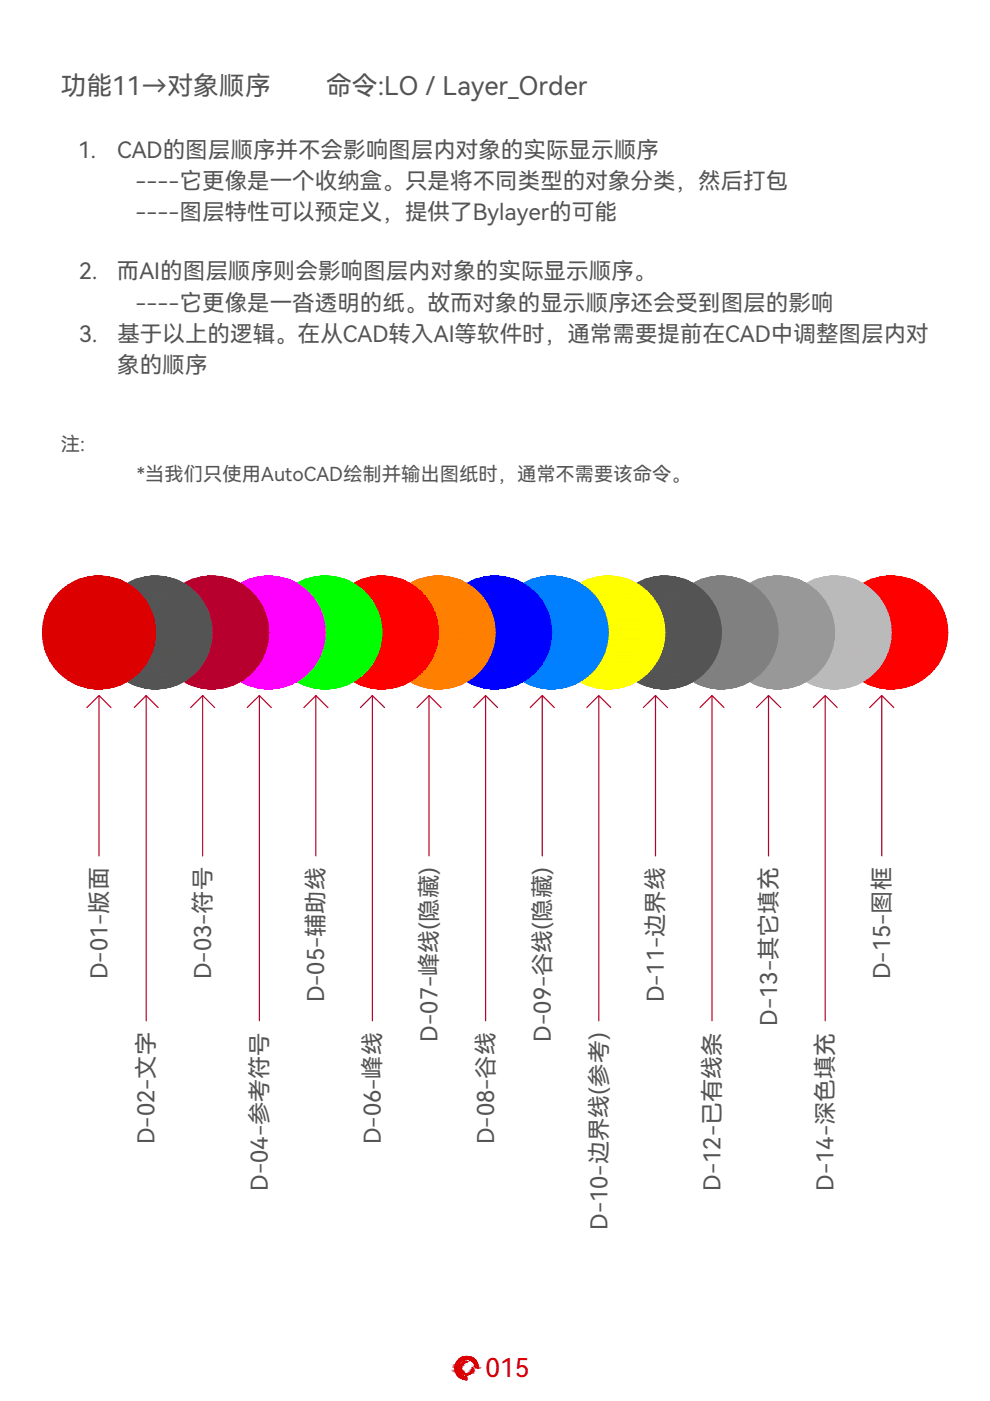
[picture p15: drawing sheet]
<svg xmlns="http://www.w3.org/2000/svg" width="210mm" height="297mm" viewBox="0 0 210 297" stroke-linecap="round" stroke-linejoin="round" font-family="sans-serif">
<defs><g id="words">
<g font-size="5.5" fill="#545454">
<text x="12.9" y="20.1">功能11→对象顺序</text>
<text x="69.1" y="20.1">命令:LO / Layer_Order</text>
</g>
<text font-size="5.5" fill="#d00" x="103" y="292">015</text>
<g font-size="4.9" fill="#545454">
<text x="22.8" y="207.6" transform="rotate(-90 22.8 207.6)">D-01-版面</text>
<text x="44.8" y="207.6" transform="rotate(-90 44.8 207.6)">D-03-符号</text>
<text x="188.8" y="207.6" transform="rotate(-90 188.8 207.6)">D-15-图框</text>
<text x="68.7" y="212.5" transform="rotate(-90 68.7 212.5)">D-05-辅助线</text>
<text x="140.8" y="212.5" transform="rotate(-90 140.8 212.5)">D-11-边界线</text>
<text x="92.8" y="220.8" transform="rotate(-90 92.8 220.8)">D-07-峰线(隐藏)</text>
<text x="116.8" y="220.8" transform="rotate(-90 116.8 220.8)">D-09-谷线(隐藏)</text>
<text x="164.8" y="217.5" transform="rotate(-90 164.8 217.5)">D-13-其它填充</text>
<text x="32.8" y="242.6" transform="rotate(-90 32.8 242.6)">D-02-文字</text>
<text x="80.8" y="242.6" transform="rotate(-90 80.8 242.6)">D-06-峰线</text>
<text x="104.8" y="242.6" transform="rotate(-90 104.8 242.6)">D-08-谷线</text>
<text x="56.8" y="252.5" transform="rotate(-90 56.8 252.5)">D-04-参考符号</text>
<text x="152.7" y="252.5" transform="rotate(-90 152.7 252.5)">D-12-已有线条</text>
<text x="176.7" y="252.5" transform="rotate(-90 176.7 252.5)">D-14-深色填充</text>
<text x="128.8" y="260.8" transform="rotate(-90 128.8 260.8)">D-10-边界线(参考)</text>
</g>
<g font-size="4.8" fill="#545454">
<text x="16.6" y="33.5">1.</text>
<text x="24.8" y="33.5">CAD的图层顺序并不会影响图层内对象的实际显示顺序</text>
<text x="28.7" y="40.1">----它更像是一个收纳盒。只是将不同类型的对象分类，然后打包</text>
<text x="28.7" y="46.6">----图层特性可以预定义，提供了Bylayer的可能</text>
<text x="16.8" y="59.3">2.</text>
<text x="24.8" y="59.3">而AI的图层顺序则会影响图层内对象的实际显示顺序。</text>
<text x="28.7" y="65.9">----它更像是一沓透明的纸。故而对象的显示顺序还会受到图层的影响</text>
<text x="16.8" y="72.4">3.</text>
<text x="24.9" y="72.4">基于以上的逻辑。在从CAD转入AI等软件时，通常需要提前在CAD中调整图层内对</text>
<text x="24.8" y="79">象的顺序</text>
</g>
<g font-size="4.1" fill="#545454">
<text x="12.9" y="95.7">注:</text>
<text x="29" y="102">*当我们只使用AutoCAD绘制并输出图纸时，通常不需要该命令。</text>
</g>
</g></defs>
<g fill="none" stroke="#b8002e" stroke-width=".25">
<path d="M18.4 150l2.6-2.5 2.5 2.5M21 147.5v34M28.4 150l2.6-2.5 2.5 2.5M31 147.5v68.9M40.4 150l2.6-2.5 2.5 2.5M43 147.5v34M52.4 150l2.6-2.5 2.5 2.5M55 147.5v68.9M64.4 150l2.6-2.5 2.5 2.5M67 147.5v34M76.4 150l2.6-2.5 2.5 2.5M79 147.5v68.9"/>
<path d="M88.4 150l2.6-2.5 2.5 2.5M91 147.5v34M100.4 150l2.6-2.5 2.5 2.5M103 147.5v68.9M112.4 150l2.6-2.5 2.5 2.5M115 147.5v34M124.4 150l2.6-2.5 2.5 2.5M127 147.5v68.9M136.4 150l2.6-2.5 2.5 2.5M139 147.5v34M148.4 150l2.6-2.5 2.5 2.5M151 147.5v68.9"/>
<path d="M160.4 150l2.5-2.5 2.6 2.5M162.9 147.5v34M172.4 150l2.6-2.5 2.5 2.5M175 147.5v68.9M184.4 150l2.5-2.5 2.6 2.5M186.9 147.5v34"/>
</g>
<!-- layer: 0 -->
<g fill="#f00" stroke="#f00" stroke-width=".21">
<path d="M187.9 122.2h1.9z"/>
<path d="M187.3 146h3.4z"/>
<path d="M79.9 122.2h1.9z"/>
<path d="M79.3 146h3.4z"/>
<path d="M187.9 122.2h2.8zM187.3 122.2h3.4z"/>
<path d="M187.3 122.2l4 .2-.6-.2zM186.5 122.4l.8-.2 4 .2z"/>
<path d="M186.5 122.4l5.6 .1-.8-.1zM185.9 122.5l.6-.1 5.6 .1z"/>
<path d="M185.9 122.5l6.8 .2-.6-.2zM185.1 122.7l.8-.2 6.8 .2z"/>
<path d="M185.1 122.7l8.4 .3-.8-.3zM184.5 123l.6-.3 8.4 .3z"/>
<path d="M184.5 123l9.6 .3-.6-.3zM183.8 123.3l.7-.3 9.6 .3z"/>
<path d="M183.8 123.3l10.9 .3-.6-.3zM183.2 123.6l.6-.3 10.9 .3z"/>
<path d="M183.2 123.6l12.1 .3-.6-.3zM182.5 123.9l.7-.3 12.1 .3z"/>
<path d="M182.5 123.9l13.5 .5-.7-.5zM182 124.4l.5-.5 13.5 .5z"/>
<path d="M182 124.4l14.5 .4-.5-.4zM181.4 124.8l.6-.4 14.5 .4z"/>
<path d="M181.4 124.8l15.7 .5-.6-.5zM180.9 125.3l.5-.5 15.7 .5z"/>
<path d="M180.9 125.3l16.6 .5-.4-.5zM180.3 125.8l.6-.5 16.6 .5z"/>
<path d="M180.3 125.8l17.7 .5-.5-.5zM180.3 125.8l17.7 .5h-18.1z"/>
<path d="M179.9 126.3l18.6 .5-.5-.5zM179.9 126.3l18.6 .5h-19.1z"/>
<path d="M179.4 126.8l19.5 .6-.4-.6zM179.4 126.8l19.5 .6h-19.9z"/>
<path d="M179 127.4l20.3 .6-.4-.6zM179 127.4l20.3 .6h-20.7z"/>
<path d="M178.6 128l21 .6-.3-.6zM178.6 128l21 .6h-21.3z"/>
<path d="M178.3 128.6l21.6 .7-.3-.7zM178.3 128.6l21.6 .7h-21.9z"/>
<path d="M178 129.3l22.2 .6-.3-.6zM178 129.3l22.2 .6h-22.5z"/>
<path d="M177.7 129.9l22.7 .7-.2-.7zM177.7 129.9l22.7 .7h-22.9z"/>
<path d="M177.5 130.6l23.1 .7-.2-.7zM177.5 130.6l23.1 .7h-23.3z"/>
<path d="M177.3 131.3l23.4 .7-.1-.7zM177.3 131.3l23.4 .7h-23.5z"/>
<path d="M177.2 132l23.7 .7-.2-.7zM177.2 132l23.7 .7h-23.8z"/>
<path d="M177.1 132.7l23.8 .7v-.7zM177.1 132.7l23.8 .7h-23.9z"/>
<path d="M177 133.4l24 .7-.1-.7zM177 133.4l24 .7h-24z"/>
<path d="M177 134.1l23.9 .7 .1-.7zM177 134.1l23.9 .7h-23.9z"/>
<path d="M177 134.8l23.9 .7v-.7zM177 134.8l23.9 .7h-23.8z"/>
<path d="M177.1 135.5l23.6 .7 .2-.7zM177.1 135.5l23.6 .7h-23.5z"/>
<path d="M177.2 136.2l23.4 .7 .1-.7zM177.2 136.2l23.4 .7h-23.3z"/>
<path d="M177.3 136.9l23.1 .7 .2-.7zM177.3 136.9l23.1 .7h-22.9z"/>
<path d="M177.5 137.6l22.7 .7 .2-.7zM177.5 137.6l22.7 .7h-22.5z"/>
<path d="M177.7 138.3l22.2 .6 .3-.6zM177.7 138.3l22.2 .6h-21.9z"/>
<path d="M178 138.9l21.6 .7 .3-.7zM178 138.9l21.6 .7h-21.3z"/>
<path d="M178.3 139.6l21 .6 .3-.6zM178.3 139.6l21 .6h-20.7z"/>
<path d="M178.6 140.2l20.3 .6 .4-.6zM178.6 140.2l20.3 .6h-19.9z"/>
<path d="M179 140.8l19.5 .6 .4-.6zM179 140.8l19.5 .6h-19.1z"/>
<path d="M179.4 141.4l18.6 .5 .5-.5zM179.4 141.4l18.6 .5h-18.1z"/>
<path d="M179.9 141.9l17.6 .5 .5-.5zM179.9 141.9l17.6 .5h-17.2z"/>
<path d="M180.3 142.4l16.8 .5 .4-.5zM180.3 142.4l16.8 .5h-16.2z"/>
<path d="M180.9 142.9l15.6 .5 .6-.5zM180.9 142.9l15.6 .5h-15.1z"/>
<path d="M181.4 143.4l14.6 .4 .5-.4zM181.4 143.4l14.6 .4h-14z"/>
<path d="M182 143.8l13.3 .5 .7-.5zM182 143.8l13.3 .5h-12.8z"/>
<path d="M182.5 144.3l12.2 .3 .6-.3zM182.5 144.3l12.2 .3h-11.5z"/>
<path d="M183.2 144.6l10.9 .3 .6-.3zM183.2 144.6l10.9 .3h-10.3z"/>
<path d="M183.8 144.9l9.7 .3 .6-.3zM183.8 144.9l9.7 .3h-9z"/>
<path d="M184.5 145.2l8.2 .2 .8-.2zM184.5 145.2l8.2 .2h-7.6z"/>
<path d="M185.1 145.4l7 .3 .6-.3zM185.1 145.4l7 .3h-6.2z"/>
<path d="M185.9 145.7l5.4 .1 .8-.1zM185.9 145.7l5.4 .1h-4.8z"/>
<path d="M186.5 145.8l4.2 .2 .6-.2zM186.5 145.8l4.2 .2z"/>
<path d="M187.3 146h2.5zM187.9 146h1.9z"/>
<path d="M79.9 122.2h2.8zM79.3 122.2h3.4z"/>
<path d="M79.3 122.2l4.1 .2-.7-.2zM78.5 122.4l.8-.2 4.1 .2z"/>
<path d="M78.5 122.4l5.6 .1-.7-.1zM77.9 122.5l.6-.1 5.6 .1z"/>
<path d="M77.9 122.5l6.9 .2-.7-.2zM77.1 122.7l.8-.2 6.9 .2z"/>
<path d="M77.1 122.7l8.4 .3-.7-.3zM76.5 123l.6-.3 8.4 .3z"/>
<path d="M76.5 123l9.6 .3-.6-.3zM75.8 123.3l.7-.3 9.6 .3z"/>
<path d="M75.8 123.3l10.9 .3-.6-.3zM75.2 123.6l.6-.3 10.9 .3z"/>
<path d="M75.2 123.6l12.1 .3-.6-.3zM74.5 123.9l.7-.3 12.1 .3z"/>
<path d="M74.5 123.9l13.5 .5-.7-.5zM74 124.4l.5-.5 13.5 .5z"/>
<path d="M74 124.4l14.5 .4-.5-.4zM73.4 124.8l.6-.4 14.5 .4z"/>
<path d="M73.4 124.8l15.7 .5-.6-.5zM72.9 125.3l.5-.5 15.7 .5z"/>
<path d="M72.9 125.3l16.6 .5-.4-.5zM72.3 125.8l.6-.5 16.6 .5z"/>
<path d="M72.3 125.8l17.7 .5-.5-.5zM72.3 125.8l17.7 .5h-18.1z"/>
<path d="M71.9 126.3l18.6 .5-.5-.5zM71.9 126.3l18.6 .5h-19.1z"/>
<path d="M71.4 126.8l19.5 .6-.4-.6zM71.4 126.8l19.5 .6h-19.9z"/>
<path d="M71 127.4l20.3 .6-.4-.6zM71 127.4l20.3 .6h-20.6z"/>
<path d="M70.7 128l21 .6-.4-.6zM70.7 128l21 .6h-21.4z"/>
<path d="M70.3 128.6l21.6 .7-.2-.7zM70.3 128.6l21.6 .7h-21.9z"/>
<path d="M70 129.3l22.2 .6-.3-.6zM70 129.3l22.2 .6h-22.5z"/>
<path d="M69.7 129.9l22.7 .7-.2-.7zM69.7 129.9l22.7 .7h-22.9z"/>
<path d="M69.5 130.6l23.1 .7-.2-.7zM69.5 130.6l23.1 .7h-23.3z"/>
<path d="M69.3 131.3l23.5 .7-.2-.7zM69.3 131.3l23.5 .7h-23.6z"/>
<path d="M69.2 132l23.7 .7-.1-.7zM69.2 132l23.7 .7h-23.8z"/>
<path d="M69.1 132.7l23.8 .7v-.7zM69.1 132.7l23.8 .7h-23.9z"/>
<path d="M69 133.4l24 .7-.1-.7zM69 133.4l24 .7h-24z"/>
<path d="M69 134.1l23.9 .7 .1-.7zM69 134.1l23.9 .7h-23.9z"/>
<path d="M69 134.8l23.9 .7v-.7zM69 134.8l23.9 .7h-23.8z"/>
<path d="M69.1 135.5l23.7 .7 .1-.7zM69.1 135.5l23.7 .7h-23.6z"/>
<path d="M69.2 136.2l23.4 .7 .2-.7zM69.2 136.2l23.4 .7h-23.3z"/>
<path d="M69.3 136.9l23.1 .7 .2-.7zM69.3 136.9l23.1 .7h-22.9z"/>
<path d="M69.5 137.6l22.7 .7 .2-.7zM69.5 137.6l22.7 .7h-22.5z"/>
<path d="M69.7 138.3l22.2 .6 .3-.6zM69.7 138.3l22.2 .6h-21.9z"/>
<path d="M70 138.9l21.7 .7 .2-.7zM70 138.9l21.7 .7h-21.4z"/>
<path d="M70.3 139.6l21 .6 .4-.6zM70.3 139.6l21 .6h-20.6z"/>
<path d="M70.7 140.2l20.2 .6 .4-.6zM70.7 140.2l20.2 .6h-19.9z"/>
<path d="M71 140.8l19.5 .6 .4-.6zM71 140.8l19.5 .6h-19.1z"/>
<path d="M71.4 141.4l18.6 .5 .5-.5zM71.4 141.4l18.6 .5h-18.1z"/>
<path d="M71.9 141.9l17.6 .5 .5-.5zM71.9 141.9l17.6 .5h-17.2z"/>
<path d="M72.3 142.4l16.8 .5 .4-.5zM72.3 142.4l16.8 .5h-16.2z"/>
<path d="M72.9 142.9l15.6 .5 .6-.5zM72.9 142.9l15.6 .5h-15.1z"/>
<path d="M73.4 143.4l14.6 .4 .5-.4zM73.4 143.4l14.6 .4h-14z"/>
<path d="M74 143.8l13.3 .5 .7-.5zM74 143.8l13.3 .5h-12.8z"/>
<path d="M74.5 144.3l12.2 .3 .6-.3zM74.5 144.3l12.2 .3h-11.5z"/>
<path d="M75.2 144.6l10.9 .3 .6-.3zM75.2 144.6l10.9 .3h-10.3z"/>
<path d="M75.8 144.9l9.7 .3 .6-.3zM75.8 144.9l9.7 .3h-9z"/>
<path d="M76.5 145.2l8.3 .2 .7-.2zM76.5 145.2l8.3 .2h-7.7z"/>
<path d="M77.1 145.4l7 .3 .7-.3zM77.1 145.4l7 .3h-6.2z"/>
<path d="M77.9 145.7l5.5 .1 .7-.1zM77.9 145.7l5.5 .1h-4.9z"/>
<path d="M78.5 145.8l4.2 .2 .7-.2zM78.5 145.8l4.2 .2z"/>
<path d="M79.3 146h2.5zM79.9 146h1.9z"/>
</g>
<g fill="#bababa" stroke="#bababa" stroke-width=".21">
<path d="M175.9 122.2h1.9z"/>
<path d="M175.3 146h3.4z"/>
<path d="M175.9 122.2h2.8zM175.3 122.2h3.4z"/>
<path d="M175.3 122.2l4 .2-.6-.2zM174.5 122.4l.8-.2 4 .2z"/>
<path d="M174.5 122.4l5.6 .1-.8-.1zM173.9 122.5l.6-.1 5.6 .1z"/>
<path d="M173.9 122.5l6.8 .2-.6-.2zM173.1 122.7l.8-.2 6.8 .2z"/>
<path d="M173.1 122.7l8.4 .3-.8-.3zM172.5 123l.6-.3 8.4 .3z"/>
<path d="M172.5 123l9.6 .3-.6-.3zM171.8 123.3l.7-.3 9.6 .3z"/>
<path d="M171.8 123.3l11 .3-.7-.3zM171.2 123.6l.6-.3 11 .3z"/>
<path d="M171.2 123.6l12.1 .3-.5-.3zM170.6 123.9l.6-.3 12.1 .3z"/>
<path d="M170.6 123.9l13.3 .5-.6-.5zM170 124.4l.6-.5 13.3 .5z"/>
<path d="M170 124.4l14.5 .4-.6-.4zM169.4 124.8l.6-.4 14.5 .4z"/>
<path d="M169.4 124.8l15.6 .5-.5-.5zM168.9 125.3l.5-.5 15.6 .5z"/>
<path d="M168.9 125.3l16.6 .5-.5-.5zM168.9 125.3l16.6 .5h-17.1z"/>
<path d="M168.4 125.8l17.7 .5-.6-.5zM168.4 125.8l17.7 .5h-18.2z"/>
<path d="M167.9 126.3l18.6 .5-.4-.5zM167.9 126.3l18.6 .5h-19.1z"/>
<path d="M167.4 126.8l19.5 .6-.4-.6zM167.4 126.8l19.5 .6h-19.9z"/>
<path d="M167 127.4l20.3 .6-.4-.6zM167 127.4l20.3 .6h-20.7z"/>
<path d="M166.6 128l21 .6-.3-.6zM166.6 128l21 .6h-21.3z"/>
<path d="M166.3 128.6l21.6 .7-.3-.7zM166.3 128.6l21.6 .7h-21.9z"/>
<path d="M166 129.3l22.2 .6-.3-.6zM166 129.3l22.2 .6h-22.5z"/>
<path d="M165.7 129.9l22.7 .7-.2-.7zM165.7 129.9l22.7 .7h-22.9z"/>
<path d="M165.5 130.6l23.1 .7-.2-.7zM165.5 130.6l23.1 .7h-23.3z"/>
<path d="M165.3 131.3l23.5 .7-.2-.7zM165.3 131.3l23.5 .7h-23.7z"/>
<path d="M165.1 132l23.8 .7-.1-.7zM165.1 132l23.8 .7h-23.8z"/>
<path d="M165.1 132.7l23.8 .7v-.7zM165.1 132.7l23.8 .7h-23.9z"/>
<path d="M165 133.4l23.9 .7v-.7zM165 133.4l23.9 .7h-23.9z"/>
<path d="M165 134.1l23.9 .7v-.7zM165 134.1l23.9 .7h-23.9z"/>
<path d="M165 134.8l23.9 .7v-.7zM165 134.8l23.9 .7h-23.8z"/>
<path d="M165.1 135.5l23.7 .7 .1-.7zM165.1 135.5l23.7 .7h-23.7z"/>
<path d="M165.1 136.2l23.5 .7 .2-.7zM165.1 136.2l23.5 .7h-23.3z"/>
<path d="M165.3 136.9l23.1 .7 .2-.7zM165.3 136.9l23.1 .7h-22.9z"/>
<path d="M165.5 137.6l22.7 .7 .2-.7zM165.5 137.6l22.7 .7h-22.5z"/>
<path d="M165.7 138.3l22.2 .6 .3-.6zM165.7 138.3l22.2 .6h-21.9z"/>
<path d="M166 138.9l21.6 .7 .3-.7zM166 138.9l21.6 .7h-21.3z"/>
<path d="M166.3 139.6l21 .6 .3-.6zM166.3 139.6l21 .6h-20.7z"/>
<path d="M166.6 140.2l20.3 .6 .4-.6zM166.6 140.2l20.3 .6h-19.9z"/>
<path d="M167 140.8l19.5 .6 .4-.6zM167 140.8l19.5 .6h-19.1z"/>
<path d="M167.4 141.4l18.7 .5 .4-.5zM167.4 141.4l18.7 .5h-18.2z"/>
<path d="M167.9 141.9l17.6 .5 .6-.5zM167.9 141.9l17.6 .5h-17.1z"/>
<path d="M168.4 142.4l16.6 .5 .5-.5zM168.4 142.4l16.6 .5h-16.1z"/>
<path d="M168.9 142.9l15.6 .5 .5-.5zM168.9 142.9l15.6 .5h-15.1z"/>
<path d="M169.4 143.4l14.5 .4 .6-.4zM169.4 143.4l14.5 .4h-13.9z"/>
<path d="M170 143.8l13.3 .5 .6-.5zM170 143.8l13.3 .5h-12.7z"/>
<path d="M170.6 144.3l12.2 .3 .5-.3zM170.6 144.3l12.2 .3h-11.6z"/>
<path d="M171.2 144.6l10.9 .3 .7-.3zM171.2 144.6l10.9 .3h-10.3z"/>
<path d="M171.8 144.9l9.7 .3 .6-.3zM171.8 144.9l9.7 .3h-9z"/>
<path d="M172.5 145.2l8.2 .2 .8-.2zM172.5 145.2l8.2 .2h-7.6z"/>
<path d="M173.1 145.4l7 .3 .6-.3zM173.1 145.4l7 .3h-6.2z"/>
<path d="M173.9 145.7l5.4 .1 .8-.1zM173.9 145.7l5.4 .1h-4.8z"/>
<path d="M174.5 145.8l4.2 .2 .6-.2zM174.5 145.8l4.2 .2z"/>
<path d="M175.3 146h2.5zM175.9 146h1.9z"/>
</g>
<g fill="#989898" stroke="#989898" stroke-width=".21">
<path d="M163.9 122.2h1.9z"/>
<path d="M163.3 146h3.4z"/>
<path d="M163.9 122.2h2.8zM163.3 122.2h3.4z"/>
<path d="M163.3 122.2l4 .2-.6-.2zM162.5 122.4l.8-.2 4 .2z"/>
<path d="M162.5 122.4l5.6 .1-.8-.1zM161.9 122.5l.6-.1 5.6 .1z"/>
<path d="M161.9 122.5l6.8 .2-.6-.2zM161.1 122.7l.8-.2 6.8 .2z"/>
<path d="M161.1 122.7l8.4 .3-.8-.3zM160.5 123l.6-.3 8.4 .3z"/>
<path d="M160.5 123l9.6 .3-.6-.3zM159.8 123.3l.7-.3 9.6 .3z"/>
<path d="M159.8 123.3l10.9 .3-.6-.3zM159.2 123.6l.6-.3 10.9 .3z"/>
<path d="M159.2 123.6l12.1 .3-.6-.3zM158.5 123.9l.7-.3 12.1 .3z"/>
<path d="M158.5 123.9l13.5 .5-.7-.5zM158 124.4l.5-.5 13.5 .5z"/>
<path d="M158 124.4l14.5 .4-.5-.4zM157.4 124.8l.6-.4 14.5 .4z"/>
<path d="M157.4 124.8l15.7 .5-.6-.5zM156.9 125.3l.5-.5 15.7 .5z"/>
<path d="M156.9 125.3l16.6 .5-.4-.5zM156.3 125.8l.6-.5 16.6 .5z"/>
<path d="M156.3 125.8l17.7 .5-.5-.5zM156.3 125.8l17.7 .5h-18.1z"/>
<path d="M155.9 126.3l18.6 .5-.5-.5zM155.9 126.3l18.6 .5h-19.1z"/>
<path d="M155.4 126.8l19.5 .6-.4-.6zM155.4 126.8l19.5 .6h-19.9z"/>
<path d="M155 127.4l20.3 .6-.4-.6zM155 127.4l20.3 .6h-20.7z"/>
<path d="M154.6 128l21 .6-.3-.6zM154.6 128l21 .6h-21.3z"/>
<path d="M154.3 128.6l21.6 .7-.3-.7zM154.3 128.6l21.6 .7h-21.9z"/>
<path d="M154 129.3l22.2 .6-.3-.6zM154 129.3l22.2 .6h-22.5z"/>
<path d="M153.7 129.9l22.7 .7-.2-.7zM153.7 129.9l22.7 .7h-22.9z"/>
<path d="M153.5 130.6l23.1 .7-.2-.7zM153.5 130.6l23.1 .7h-23.3z"/>
<path d="M153.3 131.3l23.4 .7-.1-.7zM153.3 131.3l23.4 .7h-23.5z"/>
<path d="M153.2 132l23.7 .7-.2-.7zM153.2 132l23.7 .7h-23.8z"/>
<path d="M153.1 132.7l23.8 .7v-.7zM153.1 132.7l23.8 .7h-23.9z"/>
<path d="M153 133.4l24 .7-.1-.7zM153 133.4l24 .7h-24z"/>
<path d="M153 134.1l23.9 .7 .1-.7zM153 134.1l23.9 .7h-23.9z"/>
<path d="M153 134.8l23.9 .7v-.7zM153 134.8l23.9 .7h-23.8z"/>
<path d="M153.1 135.5l23.6 .7 .2-.7zM153.1 135.5l23.6 .7h-23.5z"/>
<path d="M153.2 136.2l23.4 .7 .1-.7zM153.2 136.2l23.4 .7h-23.3z"/>
<path d="M153.3 136.9l23.1 .7 .2-.7zM153.3 136.9l23.1 .7h-22.9z"/>
<path d="M153.5 137.6l22.7 .7 .2-.7zM153.5 137.6l22.7 .7h-22.5z"/>
<path d="M153.7 138.3l22.2 .6 .3-.6zM153.7 138.3l22.2 .6h-21.9z"/>
<path d="M154 138.9l21.6 .7 .3-.7zM154 138.9l21.6 .7h-21.3z"/>
<path d="M154.3 139.6l21 .6 .3-.6zM154.3 139.6l21 .6h-20.7z"/>
<path d="M154.6 140.2l20.3 .6 .4-.6zM154.6 140.2l20.3 .6h-19.9z"/>
<path d="M155 140.8l19.5 .6 .4-.6zM155 140.8l19.5 .6h-19.1z"/>
<path d="M155.4 141.4l18.6 .5 .5-.5zM155.4 141.4l18.6 .5h-18.1z"/>
<path d="M155.9 141.9l17.6 .5 .5-.5zM155.9 141.9l17.6 .5h-17.2z"/>
<path d="M156.3 142.4l16.8 .5 .4-.5zM156.3 142.4l16.8 .5h-16.2z"/>
<path d="M156.9 142.9l15.6 .5 .6-.5zM156.9 142.9l15.6 .5h-15.1z"/>
<path d="M157.4 143.4l14.6 .4 .5-.4zM157.4 143.4l14.6 .4h-14z"/>
<path d="M158 143.8l13.3 .5 .7-.5zM158 143.8l13.3 .5h-12.8z"/>
<path d="M158.5 144.3l12.2 .3 .6-.3zM158.5 144.3l12.2 .3h-11.5z"/>
<path d="M159.2 144.6l10.9 .3 .6-.3zM159.2 144.6l10.9 .3h-10.3z"/>
<path d="M159.8 144.9l9.7 .3 .6-.3zM159.8 144.9l9.7 .3h-9z"/>
<path d="M160.5 145.2l8.2 .2 .8-.2zM160.5 145.2l8.2 .2h-7.6z"/>
<path d="M161.1 145.4l7 .3 .6-.3zM161.1 145.4l7 .3h-6.2z"/>
<path d="M161.9 145.7l5.4 .1 .8-.1zM161.9 145.7l5.4 .1h-4.8z"/>
<path d="M162.5 145.8l4.2 .2 .6-.2zM162.5 145.8l4.2 .2z"/>
<path d="M163.3 146h2.5zM163.9 146h1.9z"/>
</g>
<g fill="#808080" stroke="#808080" stroke-width=".21">
<path d="M151.9 122.2h1.9z"/>
<path d="M151.3 146h3.4z"/>
<path d="M151.9 122.2h2.8zM151.3 122.2h3.4z"/>
<path d="M151.3 122.2l4 .2-.6-.2zM150.5 122.4l.8-.2 4 .2z"/>
<path d="M150.5 122.4l5.6 .1-.8-.1zM149.9 122.5l.6-.1 5.6 .1z"/>
<path d="M149.9 122.5l6.8 .2-.6-.2zM149.1 122.7l.8-.2 6.8 .2z"/>
<path d="M149.1 122.7l8.4 .3-.8-.3zM148.5 123l.6-.3 8.4 .3z"/>
<path d="M148.5 123l9.6 .3-.6-.3zM147.8 123.3l.7-.3 9.6 .3z"/>
<path d="M147.8 123.3l10.9 .3-.6-.3zM147.2 123.6l.6-.3 10.9 .3z"/>
<path d="M147.2 123.6l12.1 .3-.6-.3zM146.6 123.9l.6-.3 12.1 .3z"/>
<path d="M146.6 123.9l13.3 .5-.6-.5zM146 124.4l.6-.5 13.3 .5z"/>
<path d="M146 124.4l14.5 .4-.6-.4zM145.4 124.8l.6-.4 14.5 .4z"/>
<path d="M145.4 124.8l15.7 .5-.6-.5zM144.9 125.3l.5-.5 15.7 .5z"/>
<path d="M144.9 125.3l16.6 .5-.4-.5zM144.4 125.8l.5-.5 16.6 .5z"/>
<path d="M144.4 125.8l17.7 .5-.6-.5zM144.4 125.8l17.7 .5h-18.2z"/>
<path d="M143.9 126.3l18.6 .5-.4-.5zM143.9 126.3l18.6 .5h-19.1z"/>
<path d="M143.4 126.8l19.5 .6-.4-.6zM143.4 126.8l19.5 .6h-19.9z"/>
<path d="M143 127.4l20.3 .6-.4-.6zM143 127.4l20.3 .6h-20.7z"/>
<path d="M142.6 128l21 .6-.3-.6zM142.6 128l21 .6h-21.3z"/>
<path d="M142.3 128.6l21.6 .7-.3-.7zM142.3 128.6l21.6 .7h-21.9z"/>
<path d="M142 129.3l22.2 .6-.3-.6zM142 129.3l22.2 .6h-22.5z"/>
<path d="M141.7 129.9l22.7 .7-.2-.7zM141.7 129.9l22.7 .7h-22.9z"/>
<path d="M141.5 130.6l23.1 .7-.2-.7zM141.5 130.6l23.1 .7h-23.3z"/>
<path d="M141.3 131.3l23.5 .7-.2-.7zM141.3 131.3l23.5 .7h-23.7z"/>
<path d="M141.1 132l23.8 .7-.1-.7zM141.1 132l23.8 .7h-23.8z"/>
<path d="M141.1 132.7l23.8 .7v-.7zM141.1 132.7l23.8 .7h-23.9z"/>
<path d="M141 133.4l24 .7-.1-.7zM141 133.4l24 .7h-24z"/>
<path d="M141 134.1l23.9 .7 .1-.7zM141 134.1l23.9 .7h-23.9z"/>
<path d="M141 134.8l23.9 .7v-.7zM141 134.8l23.9 .7h-23.8z"/>
<path d="M141.1 135.5l23.7 .7 .1-.7zM141.1 135.5l23.7 .7h-23.7z"/>
<path d="M141.1 136.2l23.5 .7 .2-.7zM141.1 136.2l23.5 .7h-23.3z"/>
<path d="M141.3 136.9l23.1 .7 .2-.7zM141.3 136.9l23.1 .7h-22.9z"/>
<path d="M141.5 137.6l22.7 .7 .2-.7zM141.5 137.6l22.7 .7h-22.5z"/>
<path d="M141.7 138.3l22.2 .6 .3-.6zM141.7 138.3l22.2 .6h-21.9z"/>
<path d="M142 138.9l21.6 .7 .3-.7zM142 138.9l21.6 .7h-21.3z"/>
<path d="M142.3 139.6l21 .6 .3-.6zM142.3 139.6l21 .6h-20.7z"/>
<path d="M142.6 140.2l20.3 .6 .4-.6zM142.6 140.2l20.3 .6h-19.9z"/>
<path d="M143 140.8l19.5 .6 .4-.6zM143 140.8l19.5 .6h-19.1z"/>
<path d="M143.4 141.4l18.7 .5 .4-.5zM143.4 141.4l18.7 .5h-18.2z"/>
<path d="M143.9 141.9l17.6 .5 .6-.5zM143.9 141.9l17.6 .5h-17.1z"/>
<path d="M144.4 142.4l16.7 .5 .4-.5zM144.4 142.4l16.7 .5h-16.2z"/>
<path d="M144.9 142.9l15.6 .5 .6-.5zM144.9 142.9l15.6 .5h-15.1z"/>
<path d="M145.4 143.4l14.5 .4 .6-.4zM145.4 143.4l14.5 .4h-13.9z"/>
<path d="M146 143.8l13.3 .5 .6-.5zM146 143.8l13.3 .5h-12.7z"/>
<path d="M146.6 144.3l12.1 .3 .6-.3zM146.6 144.3l12.1 .3h-11.5z"/>
<path d="M147.2 144.6l10.9 .3 .6-.3zM147.2 144.6l10.9 .3h-10.3z"/>
<path d="M147.8 144.9l9.7 .3 .6-.3zM147.8 144.9l9.7 .3h-9z"/>
<path d="M148.5 145.2l8.2 .2 .8-.2zM148.5 145.2l8.2 .2h-7.6z"/>
<path d="M149.1 145.4l7 .3 .6-.3zM149.1 145.4l7 .3h-6.2z"/>
<path d="M149.9 145.7l5.4 .1 .8-.1zM149.9 145.7l5.4 .1h-4.8z"/>
<path d="M150.5 145.8l4.2 .2 .6-.2zM150.5 145.8l4.2 .2z"/>
<path d="M151.3 146h2.5zM151.9 146h1.9z"/>
</g>
<g fill="#545454" stroke="#545454" stroke-width=".21">
<path d="M139.9 122.2h1.9z"/>
<path d="M139.3 146h3.4z"/>
<path d="M31.9 122.2h1.9z"/>
<path d="M31.3 146h3.5z"/>
<path d="M139.9 122.2h2.8zM139.3 122.2h3.4z"/>
<path d="M139.3 122.2l4 .2-.6-.2zM138.5 122.4l.8-.2 4 .2z"/>
<path d="M138.5 122.4l5.6 .1-.8-.1zM137.9 122.5l.6-.1 5.6 .1z"/>
<path d="M137.9 122.5l6.8 .2-.6-.2zM137.1 122.7l.8-.2 6.8 .2z"/>
<path d="M137.1 122.7l8.4 .3-.8-.3zM136.5 123l.6-.3 8.4 .3z"/>
<path d="M136.5 123l9.6 .3-.6-.3zM135.8 123.3l.7-.3 9.6 .3z"/>
<path d="M135.8 123.3l11 .3-.7-.3zM135.2 123.6l.6-.3 11 .3z"/>
<path d="M135.2 123.6l12.1 .3-.5-.3zM134.5 123.9l.7-.3 12.1 .3z"/>
<path d="M134.5 123.9l13.5 .5-.7-.5zM134 124.4l.5-.5 13.5 .5z"/>
<path d="M134 124.4l14.5 .4-.5-.4zM133.4 124.8l.6-.4 14.5 .4z"/>
<path d="M133.4 124.8l15.7 .5-.6-.5zM132.9 125.3l.5-.5 15.7 .5z"/>
<path d="M132.9 125.3l16.6 .5-.4-.5zM132.3 125.8l.6-.5 16.6 .5z"/>
<path d="M132.3 125.8l17.7 .5-.5-.5zM132.3 125.8l17.7 .5h-18.1z"/>
<path d="M131.9 126.3l18.6 .5-.5-.5zM131.9 126.3l18.6 .5h-19.1z"/>
<path d="M131.4 126.8l19.5 .6-.4-.6zM131.4 126.8l19.5 .6h-19.9z"/>
<path d="M131 127.4l20.3 .6-.4-.6zM131 127.4l20.3 .6h-20.7z"/>
<path d="M130.6 128l21 .6-.3-.6zM130.6 128l21 .6h-21.3z"/>
<path d="M130.3 128.6l21.6 .7-.3-.7zM130.3 128.6l21.6 .7h-21.9z"/>
<path d="M130 129.3l22.2 .6-.3-.6zM130 129.3l22.2 .6h-22.4z"/>
<path d="M129.8 129.9l22.6 .7-.2-.7zM129.8 129.9l22.6 .7h-22.9z"/>
<path d="M129.5 130.6l23.1 .7-.2-.7zM129.5 130.6l23.1 .7h-23.3z"/>
<path d="M129.3 131.3l23.4 .7-.1-.7zM129.3 131.3l23.4 .7h-23.5z"/>
<path d="M129.2 132l23.7 .7-.2-.7zM129.2 132l23.7 .7h-23.8z"/>
<path d="M129.1 132.7l23.8 .7v-.7zM129.1 132.7l23.8 .7h-23.9z"/>
<path d="M129 133.4l24 .7-.1-.7zM129 133.4l24 .7h-24z"/>
<path d="M129 134.1l23.9 .7 .1-.7zM129 134.1l23.9 .7h-23.9z"/>
<path d="M129 134.8l23.9 .7v-.7zM129 134.8l23.9 .7h-23.8z"/>
<path d="M129.1 135.5l23.6 .7 .2-.7zM129.1 135.5l23.6 .7h-23.5z"/>
<path d="M129.2 136.2l23.4 .7 .1-.7zM129.2 136.2l23.4 .7h-23.3z"/>
<path d="M129.3 136.9l23.1 .7 .2-.7zM129.3 136.9l23.1 .7h-22.9z"/>
<path d="M129.5 137.6l22.7 .7 .2-.7zM129.5 137.6l22.7 .7h-22.4z"/>
<path d="M129.8 138.3l22.1 .6 .3-.6zM129.8 138.3l22.1 .6h-21.9z"/>
<path d="M130 138.9l21.6 .7 .3-.7zM130 138.9l21.6 .7h-21.3z"/>
<path d="M130.3 139.6l21 .6 .3-.6zM130.3 139.6l21 .6h-20.7z"/>
<path d="M130.6 140.2l20.3 .6 .4-.6zM130.6 140.2l20.3 .6h-19.9z"/>
<path d="M131 140.8l19.5 .6 .4-.6zM131 140.8l19.5 .6h-19.1z"/>
<path d="M131.4 141.4l18.6 .5 .5-.5zM131.4 141.4l18.6 .5h-18.1z"/>
<path d="M131.9 141.9l17.6 .5 .5-.5zM131.9 141.9l17.6 .5h-17.2z"/>
<path d="M132.3 142.4l16.8 .5 .4-.5zM132.3 142.4l16.8 .5h-16.2z"/>
<path d="M132.9 142.9l15.6 .5 .6-.5zM132.9 142.9l15.6 .5h-15.1z"/>
<path d="M133.4 143.4l14.6 .4 .5-.4zM133.4 143.4l14.6 .4h-14z"/>
<path d="M134 143.8l13.3 .5 .7-.5zM134 143.8l13.3 .5h-12.8z"/>
<path d="M134.5 144.3l12.3 .3 .5-.3zM134.5 144.3l12.3 .3h-11.6z"/>
<path d="M135.2 144.6l10.9 .3 .7-.3zM135.2 144.6l10.9 .3h-10.3z"/>
<path d="M135.8 144.9l9.7 .3 .6-.3zM135.8 144.9l9.7 .3h-9z"/>
<path d="M136.5 145.2l8.2 .2 .8-.2zM136.5 145.2l8.2 .2h-7.6z"/>
<path d="M137.1 145.4l7 .3 .6-.3zM137.1 145.4l7 .3h-6.2z"/>
<path d="M137.9 145.7l5.4 .1 .8-.1zM137.9 145.7l5.4 .1h-4.8z"/>
<path d="M138.5 145.8l4.2 .2 .6-.2zM138.5 145.8l4.2 .2z"/>
<path d="M139.3 146h2.5zM139.9 146h1.9z"/>
<path d="M31.9 122.2h2.9zM31.3 122.2h3.5z"/>
<path d="M31.3 122.2l4 .2-.5-.2zM30.5 122.4l.8-.2 4 .2z"/>
<path d="M30.5 122.4l5.7 .1-.9-.1zM29.9 122.5l.6-.1 5.7 .1z"/>
<path d="M29.9 122.5l6.8 .2-.5-.2zM29.1 122.7l.8-.2 6.8 .2z"/>
<path d="M29.1 122.7l8.4 .3-.8-.3zM28.5 123l.6-.3 8.4 .3z"/>
<path d="M28.5 123l9.6 .3-.6-.3zM27.8 123.3l.7-.3 9.6 .3z"/>
<path d="M27.8 123.3l11 .3-.7-.3zM27.2 123.6l.6-.3 11 .3z"/>
<path d="M27.2 123.6l12.1 .3-.5-.3zM26.6 123.9l.6-.3 12.1 .3z"/>
<path d="M26.6 123.9l13.4 .5-.7-.5zM26 124.4l.6-.5 13.4 .5z"/>
<path d="M26 124.4l14.5 .4-.5-.4zM25.4 124.8l.6-.4 14.5 .4z"/>
<path d="M25.4 124.8l15.7 .5-.6-.5zM24.9 125.3l.5-.5 15.7 .5z"/>
<path d="M24.9 125.3l16.7 .5-.5-.5zM24.4 125.8l.5-.5 16.7 .5z"/>
<path d="M24.4 125.8l17.7 .5-.5-.5zM24.4 125.8l17.7 .5h-18.2z"/>
<path d="M23.9 126.3l18.6 .5-.4-.5zM23.9 126.3l18.6 .5h-19z"/>
<path d="M23.5 126.8l19.4 .6-.4-.6zM23.5 126.8l19.4 .6h-19.9z"/>
<path d="M23 127.4l20.3 .6-.4-.6zM23 127.4l20.3 .6h-20.7z"/>
<path d="M22.6 128l21 .6-.3-.6zM22.6 128l21 .6h-21.3z"/>
<path d="M22.3 128.6l21.6 .7-.3-.7zM22.3 128.6l21.6 .7h-21.9z"/>
<path d="M22 129.3l22.2 .6-.3-.6zM22 129.3l22.2 .6h-22.4z"/>
<path d="M21.8 129.9l22.6 .7-.2-.7zM21.8 129.9l22.6 .7h-22.9z"/>
<path d="M21.5 130.6l23.1 .7-.2-.7zM21.5 130.6l23.1 .7h-23.3z"/>
<path d="M21.3 131.3l23.4 .7-.1-.7zM21.3 131.3l23.4 .7h-23.5z"/>
<path d="M21.2 132l23.7 .7-.2-.7zM21.2 132l23.7 .7h-23.8z"/>
<path d="M21.1 132.7l23.8 .7v-.7zM21.1 132.7l23.8 .7h-23.9z"/>
<path d="M21 133.4l24 .7-.1-.7zM21 133.4l24 .7h-24z"/>
<path d="M21 134.1l23.9 .7 .1-.7zM21 134.1l23.9 .7h-23.9z"/>
<path d="M21 134.8l23.9 .7v-.7zM21 134.8l23.9 .7h-23.8z"/>
<path d="M21.1 135.5l23.6 .7 .2-.7zM21.1 135.5l23.6 .7h-23.5z"/>
<path d="M21.2 136.2l23.4 .7 .1-.7zM21.2 136.2l23.4 .7h-23.3z"/>
<path d="M21.3 136.9l23.1 .7 .2-.7zM21.3 136.9l23.1 .7h-22.9z"/>
<path d="M21.5 137.6l22.7 .7 .2-.7zM21.5 137.6l22.7 .7h-22.4z"/>
<path d="M21.8 138.3l22.1 .6 .3-.6zM21.8 138.3l22.1 .6h-21.9z"/>
<path d="M22 138.9l21.6 .7 .3-.7zM22 138.9l21.6 .7h-21.3z"/>
<path d="M22.3 139.6l21 .6 .3-.6zM22.3 139.6l21 .6h-20.7z"/>
<path d="M22.6 140.2l20.3 .6 .4-.6zM22.6 140.2l20.3 .6h-19.9z"/>
<path d="M23 140.8l19.5 .6 .4-.6zM23 140.8l19.5 .6h-19z"/>
<path d="M23.5 141.4l18.6 .5 .4-.5zM23.5 141.4l18.6 .5h-18.2z"/>
<path d="M23.9 141.9l17.7 .5 .5-.5zM23.9 141.9l17.7 .5h-17.2z"/>
<path d="M24.4 142.4l16.7 .5 .5-.5zM24.4 142.4l16.7 .5h-16.2z"/>
<path d="M24.9 142.9l15.6 .5 .6-.5zM24.9 142.9l15.6 .5h-15.1z"/>
<path d="M25.4 143.4l14.6 .4 .5-.4zM25.4 143.4l14.6 .4h-14z"/>
<path d="M26 143.8l13.3 .5 .7-.5zM26 143.8l13.3 .5h-12.7z"/>
<path d="M26.6 144.3l12.2 .3 .5-.3zM26.6 144.3l12.2 .3h-11.6z"/>
<path d="M27.2 144.6l10.9 .3 .7-.3zM27.2 144.6l10.9 .3h-10.3z"/>
<path d="M27.8 144.9l9.7 .3 .6-.3zM27.8 144.9l9.7 .3h-9z"/>
<path d="M28.5 145.2l8.2 .2 .8-.2zM28.5 145.2l8.2 .2h-7.6z"/>
<path d="M29.1 145.4l7.1 .3 .5-.3zM29.1 145.4l7.1 .3h-6.3z"/>
<path d="M29.9 145.7l5.4 .1 .9-.1zM29.9 145.7l5.4 .1h-4.8z"/>
<path d="M30.5 145.8l4.3 .2 .5-.2zM30.5 145.8l4.3 .2z"/>
<path d="M31.3 146h2.5zM31.9 146h1.9z"/>
</g>
<g fill="#ff0" stroke="#ff0" stroke-width=".21">
<path d="M127.9 122.2h1.9z"/>
<path d="M127.3 146h3.4z"/>
<path d="M127.9 122.2h2.8zM127.3 122.2h3.4z"/>
<path d="M127.3 122.2l4 .2-.6-.2zM126.5 122.4l.8-.2 4 .2z"/>
<path d="M126.5 122.4l5.6 .1-.8-.1zM125.9 122.5l.6-.1 5.6 .1z"/>
<path d="M125.9 122.5l6.9 .2-.7-.2zM125.1 122.7l.8-.2 6.9 .2z"/>
<path d="M125.1 122.7l8.4 .3-.7-.3zM124.5 123l.6-.3 8.4 .3z"/>
<path d="M124.5 123l9.6 .3-.6-.3zM123.8 123.3l.7-.3 9.6 .3z"/>
<path d="M123.8 123.3l10.9 .3-.6-.3zM123.2 123.6l.6-.3 10.9 .3z"/>
<path d="M123.2 123.6l12.1 .3-.6-.3zM122.6 123.9l.6-.3 12.1 .3z"/>
<path d="M122.6 123.9l13.4 .5-.7-.5zM122 124.4l.6-.5 13.4 .5z"/>
<path d="M122 124.4l14.5 .4-.5-.4zM121.4 124.8l.6-.4 14.5 .4z"/>
<path d="M121.4 124.8l15.7 .5-.6-.5zM120.9 125.3l.5-.5 15.7 .5z"/>
<path d="M120.9 125.3l16.6 .5-.4-.5zM120.4 125.8l.5-.5 16.6 .5z"/>
<path d="M120.4 125.8l17.6 .5-.5-.5zM120.4 125.8l17.6 .5h-18.1z"/>
<path d="M119.9 126.3l18.6 .5-.5-.5zM119.9 126.3l18.6 .5h-19.1z"/>
<path d="M119.4 126.8l19.5 .6-.4-.6zM119.4 126.8l19.5 .6h-19.9z"/>
<path d="M119 127.4l20.3 .6-.4-.6zM119 127.4l20.3 .6h-20.7z"/>
<path d="M118.6 128l21.1 .6-.4-.6zM118.6 128l21.1 .6h-21.4z"/>
<path d="M118.3 128.6l21.6 .7-.2-.7zM118.3 128.6l21.6 .7h-21.9z"/>
<path d="M118 129.3l22.2 .6-.3-.6zM118 129.3l22.2 .6h-22.5z"/>
<path d="M117.7 129.9l22.7 .7-.2-.7zM117.7 129.9l22.7 .7h-22.9z"/>
<path d="M117.5 130.6l23.1 .7-.2-.7zM117.5 130.6l23.1 .7h-23.3z"/>
<path d="M117.3 131.3l23.5 .7-.2-.7zM117.3 131.3l23.5 .7h-23.7z"/>
<path d="M117.1 132l23.8 .7-.1-.7zM117.1 132l23.8 .7h-23.8z"/>
<path d="M117.1 132.7l23.8 .7v-.7zM117.1 132.7l23.8 .7h-23.9z"/>
<path d="M117 133.4l24 .7-.1-.7zM117 133.4l24 .7h-24z"/>
<path d="M117 134.1l23.9 .7 .1-.7zM117 134.1l23.9 .7h-23.9z"/>
<path d="M117 134.8l23.9 .7v-.7zM117 134.8l23.9 .7h-23.8z"/>
<path d="M117.1 135.5l23.7 .7 .1-.7zM117.1 135.5l23.7 .7h-23.7z"/>
<path d="M117.1 136.2l23.5 .7 .2-.7zM117.1 136.2l23.5 .7h-23.3z"/>
<path d="M117.3 136.9l23.1 .7 .2-.7zM117.3 136.9l23.1 .7h-22.9z"/>
<path d="M117.5 137.6l22.7 .7 .2-.7zM117.5 137.6l22.7 .7h-22.5z"/>
<path d="M117.7 138.3l22.2 .6 .3-.6zM117.7 138.3l22.2 .6h-21.9z"/>
<path d="M118 138.9l21.7 .7 .2-.7zM118 138.9l21.7 .7h-21.4z"/>
<path d="M118.3 139.6l21 .6 .4-.6zM118.3 139.6l21 .6h-20.7z"/>
<path d="M118.6 140.2l20.3 .6 .4-.6zM118.6 140.2l20.3 .6h-19.9z"/>
<path d="M119 140.8l19.5 .6 .4-.6zM119 140.8l19.5 .6h-19.1z"/>
<path d="M119.4 141.4l18.6 .5 .5-.5zM119.4 141.4l18.6 .5h-18.1z"/>
<path d="M119.9 141.9l17.6 .5 .5-.5zM119.9 141.9l17.6 .5h-17.1z"/>
<path d="M120.4 142.4l16.7 .5 .4-.5zM120.4 142.4l16.7 .5h-16.2z"/>
<path d="M120.9 142.9l15.6 .5 .6-.5zM120.9 142.9l15.6 .5h-15.1z"/>
<path d="M121.4 143.4l14.6 .4 .5-.4zM121.4 143.4l14.6 .4h-14z"/>
<path d="M122 143.8l13.3 .5 .7-.5zM122 143.8l13.3 .5h-12.7z"/>
<path d="M122.6 144.3l12.1 .3 .6-.3zM122.6 144.3l12.1 .3h-11.5z"/>
<path d="M123.2 144.6l10.9 .3 .6-.3zM123.2 144.6l10.9 .3h-10.3z"/>
<path d="M123.8 144.9l9.7 .3 .6-.3zM123.8 144.9l9.7 .3h-9z"/>
<path d="M124.5 145.2l8.3 .2 .7-.2zM124.5 145.2l8.3 .2h-7.7z"/>
<path d="M125.1 145.4l7 .3 .7-.3zM125.1 145.4l7 .3h-6.2z"/>
<path d="M125.9 145.7l5.4 .1 .8-.1zM125.9 145.7l5.4 .1h-4.8z"/>
<path d="M126.5 145.8l4.2 .2 .6-.2zM126.5 145.8l4.2 .2z"/>
<path d="M127.3 146h2.5zM127.9 146h1.9z"/>
</g>
<g fill="#007fff" stroke="#007fff" stroke-width=".21">
<path d="M115.9 122.2h1.9z"/>
<path d="M115.3 146h3.4z"/>
<path d="M115.9 122.2h2.8zM115.3 122.2h3.4z"/>
<path d="M115.3 122.2l4 .2-.6-.2zM114.5 122.4l.8-.2 4 .2z"/>
<path d="M114.5 122.4l5.6 .1-.8-.1zM113.9 122.5l.6-.1 5.6 .1z"/>
<path d="M113.9 122.5l6.8 .2-.6-.2zM113.1 122.7l.8-.2 6.8 .2z"/>
<path d="M113.1 122.7l8.4 .3-.8-.3zM112.5 123l.6-.3 8.4 .3z"/>
<path d="M112.5 123l9.6 .3-.6-.3zM111.8 123.3l.7-.3 9.6 .3z"/>
<path d="M111.8 123.3l11 .3-.7-.3zM111.2 123.6l.6-.3 11 .3z"/>
<path d="M111.2 123.6l12.1 .3-.5-.3zM110.6 123.9l.6-.3 12.1 .3z"/>
<path d="M110.6 123.9l13.4 .5-.7-.5zM110 124.4l.6-.5 13.4 .5z"/>
<path d="M110 124.4l14.5 .4-.5-.4zM109.4 124.8l.6-.4 14.5 .4z"/>
<path d="M109.4 124.8l15.7 .5-.6-.5zM108.9 125.3l.5-.5 15.7 .5z"/>
<path d="M108.9 125.3l16.7 .5-.5-.5zM108.9 125.3l16.7 .5h-17.2z"/>
<path d="M108.4 125.8l17.7 .5-.5-.5zM108.4 125.8l17.7 .5h-18.2z"/>
<path d="M107.9 126.3l18.6 .5-.4-.5zM107.9 126.3l18.6 .5h-19.1z"/>
<path d="M107.4 126.8l19.5 .6-.4-.6zM107.4 126.8l19.5 .6h-19.9z"/>
<path d="M107 127.4l20.3 .6-.4-.6zM107 127.4l20.3 .6h-20.7z"/>
<path d="M106.6 128l21 .6-.3-.6zM106.6 128l21 .6h-21.3z"/>
<path d="M106.3 128.6l21.6 .7-.3-.7zM106.3 128.6l21.6 .7h-21.9z"/>
<path d="M106 129.3l22.2 .6-.3-.6zM106 129.3l22.2 .6h-22.5z"/>
<path d="M105.7 129.9l22.7 .7-.2-.7zM105.7 129.9l22.7 .7h-22.9z"/>
<path d="M105.5 130.6l23.1 .7-.2-.7zM105.5 130.6l23.1 .7h-23.3z"/>
<path d="M105.3 131.3l23.4 .7-.1-.7zM105.3 131.3l23.4 .7h-23.5z"/>
<path d="M105.2 132l23.7 .7-.2-.7zM105.2 132l23.7 .7h-23.8z"/>
<path d="M105.1 132.7l23.8 .7v-.7zM105.1 132.7l23.8 .7h-23.9z"/>
<path d="M105 133.4l23.9 .7v-.7zM105 133.4l23.9 .7h-23.9z"/>
<path d="M105 134.1l23.9 .7v-.7zM105 134.1l23.9 .7h-23.9z"/>
<path d="M105 134.8l23.9 .7v-.7zM105 134.8l23.9 .7h-23.8z"/>
<path d="M105.1 135.5l23.6 .7 .2-.7zM105.1 135.5l23.6 .7h-23.5z"/>
<path d="M105.2 136.2l23.4 .7 .1-.7zM105.2 136.2l23.4 .7h-23.3z"/>
<path d="M105.3 136.9l23.1 .7 .2-.7zM105.3 136.9l23.1 .7h-22.9z"/>
<path d="M105.5 137.6l22.7 .7 .2-.7zM105.5 137.6l22.7 .7h-22.5z"/>
<path d="M105.7 138.3l22.2 .6 .3-.6zM105.7 138.3l22.2 .6h-21.9z"/>
<path d="M106 138.9l21.6 .7 .3-.7zM106 138.9l21.6 .7h-21.3z"/>
<path d="M106.3 139.6l21 .6 .3-.6zM106.3 139.6l21 .6h-20.7z"/>
<path d="M106.6 140.2l20.3 .6 .4-.6zM106.6 140.2l20.3 .6h-19.9z"/>
<path d="M107 140.8l19.5 .6 .4-.6zM107 140.8l19.5 .6h-19.1z"/>
<path d="M107.4 141.4l18.7 .5 .4-.5zM107.4 141.4l18.7 .5h-18.2z"/>
<path d="M107.9 141.9l17.7 .5 .5-.5zM107.9 141.9l17.7 .5h-17.2z"/>
<path d="M108.4 142.4l16.7 .5 .5-.5zM108.4 142.4l16.7 .5h-16.2z"/>
<path d="M108.9 142.9l15.6 .5 .6-.5zM108.9 142.9l15.6 .5h-15.1z"/>
<path d="M109.4 143.4l14.6 .4 .5-.4zM109.4 143.4l14.6 .4h-14z"/>
<path d="M110 143.8l13.3 .5 .7-.5zM110 143.8l13.3 .5h-12.7z"/>
<path d="M110.6 144.3l12.2 .3 .5-.3zM110.6 144.3l12.2 .3h-11.6z"/>
<path d="M111.2 144.6l10.9 .3 .7-.3zM111.2 144.6l10.9 .3h-10.3z"/>
<path d="M111.8 144.9l9.7 .3 .6-.3zM111.8 144.9l9.7 .3h-9z"/>
<path d="M112.5 145.2l8.2 .2 .8-.2zM112.5 145.2l8.2 .2h-7.6z"/>
<path d="M113.1 145.4l7 .3 .6-.3zM113.1 145.4l7 .3h-6.2z"/>
<path d="M113.9 145.7l5.4 .1 .8-.1zM113.9 145.7l5.4 .1h-4.8z"/>
<path d="M114.5 145.8l4.2 .2 .6-.2zM114.5 145.8l4.2 .2z"/>
<path d="M115.3 146h2.5zM115.9 146h1.9z"/>
</g>
<g fill="#00f" stroke="#00f" stroke-width=".21">
<path d="M103.9 122.2h1.9z"/>
<path d="M103.3 146h3.4z"/>
<path d="M103.9 122.2h2.8zM103.3 122.2h3.4z"/>
<path d="M103.3 122.2l4 .2-.6-.2zM102.5 122.4l.8-.2 4 .2z"/>
<path d="M102.5 122.4l5.6 .1-.8-.1zM101.9 122.5l.6-.1 5.6 .1z"/>
<path d="M101.9 122.5l6.9 .2-.7-.2zM101.1 122.7l.8-.2 6.9 .2z"/>
<path d="M101.1 122.7l8.4 .3-.7-.3zM100.5 123l.6-.3 8.4 .3z"/>
<path d="M100.5 123l9.6 .3-.6-.3zM99.8 123.3l.7-.3 9.6 .3z"/>
<path d="M99.8 123.3l10.9 .3-.6-.3zM99.2 123.6l.6-.3 10.9 .3z"/>
<path d="M99.2 123.6l12.1 .3-.6-.3zM98.6 123.9l.6-.3 12.1 .3z"/>
<path d="M98.6 123.9l13.4 .5-.7-.5zM98 124.4l.6-.5 13.4 .5z"/>
<path d="M98 124.4l14.5 .4-.5-.4zM97.4 124.8l.6-.4 14.5 .4z"/>
<path d="M97.4 124.8l15.7 .5-.6-.5zM96.9 125.3l.5-.5 15.7 .5z"/>
<path d="M96.9 125.3l16.6 .5-.4-.5zM96.4 125.8l.5-.5 16.6 .5z"/>
<path d="M96.4 125.8l17.6 .5-.5-.5zM96.4 125.8l17.6 .5h-18.1z"/>
<path d="M95.9 126.3l18.6 .5-.5-.5zM95.9 126.3l18.6 .5h-19.1z"/>
<path d="M95.4 126.8l19.5 .6-.4-.6zM95.4 126.8l19.5 .6h-19.9z"/>
<path d="M95 127.4l20.3 .6-.4-.6zM95 127.4l20.3 .6h-20.7z"/>
<path d="M94.6 128l21.1 .6-.4-.6zM94.6 128l21.1 .6h-21.4z"/>
<path d="M94.3 128.6l21.6 .7-.2-.7zM94.3 128.6l21.6 .7h-21.9z"/>
<path d="M94 129.3l22.2 .6-.3-.6zM94 129.3l22.2 .6h-22.5z"/>
<path d="M93.7 129.9l22.7 .7-.2-.7zM93.7 129.9l22.7 .7h-22.9z"/>
<path d="M93.5 130.6l23.1 .7-.2-.7zM93.5 130.6l23.1 .7h-23.3z"/>
<path d="M93.3 131.3l23.5 .7-.2-.7zM93.3 131.3l23.5 .7h-23.6z"/>
<path d="M93.2 132l23.7 .7-.1-.7zM93.2 132l23.7 .7h-23.8z"/>
<path d="M93.1 132.7l23.8 .7v-.7zM93.1 132.7l23.8 .7h-23.9z"/>
<path d="M93 133.4l24 .7-.1-.7zM93 133.4l24 .7h-24z"/>
<path d="M93 134.1l23.9 .7 .1-.7zM93 134.1l23.9 .7h-23.9z"/>
<path d="M93 134.8l23.9 .7v-.7zM93 134.8l23.9 .7h-23.8z"/>
<path d="M93.1 135.5l23.7 .7 .1-.7zM93.1 135.5l23.7 .7h-23.6z"/>
<path d="M93.2 136.2l23.4 .7 .2-.7zM93.2 136.2l23.4 .7h-23.3z"/>
<path d="M93.3 136.9l23.1 .7 .2-.7zM93.3 136.9l23.1 .7h-22.9z"/>
<path d="M93.5 137.6l22.7 .7 .2-.7zM93.5 137.6l22.7 .7h-22.5z"/>
<path d="M93.7 138.3l22.2 .6 .3-.6zM93.7 138.3l22.2 .6h-21.9z"/>
<path d="M94 138.9l21.7 .7 .2-.7zM94 138.9l21.7 .7h-21.4z"/>
<path d="M94.3 139.6l21 .6 .4-.6zM94.3 139.6l21 .6h-20.7z"/>
<path d="M94.6 140.2l20.3 .6 .4-.6zM94.6 140.2l20.3 .6h-19.9z"/>
<path d="M95 140.8l19.5 .6 .4-.6zM95 140.8l19.5 .6h-19.1z"/>
<path d="M95.4 141.4l18.6 .5 .5-.5zM95.4 141.4l18.6 .5h-18.1z"/>
<path d="M95.9 141.9l17.6 .5 .5-.5zM95.9 141.9l17.6 .5h-17.1z"/>
<path d="M96.4 142.4l16.7 .5 .4-.5zM96.4 142.4l16.7 .5h-16.2z"/>
<path d="M96.9 142.9l15.6 .5 .6-.5zM96.9 142.9l15.6 .5h-15.1z"/>
<path d="M97.4 143.4l14.6 .4 .5-.4zM97.4 143.4l14.6 .4h-14z"/>
<path d="M98 143.8l13.3 .5 .7-.5zM98 143.8l13.3 .5h-12.7z"/>
<path d="M98.6 144.3l12.1 .3 .6-.3zM98.6 144.3l12.1 .3h-11.5z"/>
<path d="M99.2 144.6l10.9 .3 .6-.3zM99.2 144.6l10.9 .3h-10.3z"/>
<path d="M99.8 144.9l9.7 .3 .6-.3zM99.8 144.9l9.7 .3h-9z"/>
<path d="M100.5 145.2l8.3 .2 .7-.2zM100.5 145.2l8.3 .2h-7.7z"/>
<path d="M101.1 145.4l7 .3 .7-.3zM101.1 145.4l7 .3h-6.2z"/>
<path d="M101.9 145.7l5.4 .1 .8-.1zM101.9 145.7l5.4 .1h-4.8z"/>
<path d="M102.5 145.8l4.2 .2 .6-.2zM102.5 145.8l4.2 .2z"/>
<path d="M103.3 146h2.5zM103.9 146h1.9z"/>
</g>
<g fill="#ff7f00" stroke="#ff7f00" stroke-width=".21">
<path d="M91.9 122.2h1.9z"/>
<path d="M91.4 146h3.3z"/>
<path d="M91.9 122.2h2.8zM91.4 122.2h3.3z"/>
<path d="M91.4 122.2l3.9 .2-.6-.2zM90.5 122.4l.9-.2 3.9 .2z"/>
<path d="M90.5 122.4l5.6 .1-.8-.1zM89.9 122.5l.6-.1 5.6 .1z"/>
<path d="M89.9 122.5l6.8 .2-.6-.2zM89.1 122.7l.8-.2 6.8 .2z"/>
<path d="M89.1 122.7l8.4 .3-.8-.3zM88.5 123l.6-.3 8.4 .3z"/>
<path d="M88.5 123l9.6 .3-.6-.3zM87.8 123.3l.7-.3 9.6 .3z"/>
<path d="M87.8 123.3l11 .3-.7-.3zM87.2 123.6l.6-.3 11 .3z"/>
<path d="M87.2 123.6l12.1 .3-.5-.3zM86.6 123.9l.6-.3 12.1 .3z"/>
<path d="M86.6 123.9l13.3 .5-.6-.5zM86 124.4l.6-.5 13.3 .5z"/>
<path d="M86 124.4l14.5 .4-.6-.4zM85.4 124.8l.6-.4 14.5 .4z"/>
<path d="M85.4 124.8l15.6 .5-.5-.5zM85.4 124.8l15.6 .5h-16.1z"/>
<path d="M84.9 125.3l16.7 .5-.6-.5zM84.4 125.8l.5-.5 16.7 .5z"/>
<path d="M84.4 125.8l17.7 .5-.5-.5zM84.4 125.8l17.7 .5h-18.2z"/>
<path d="M83.9 126.3l18.6 .5-.4-.5zM83.9 126.3l18.6 .5h-19.1z"/>
<path d="M83.4 126.8l19.5 .6-.4-.6zM83.4 126.8l19.5 .6h-19.8z"/>
<path d="M83.1 127.4l20.2 .6-.4-.6zM83.1 127.4l20.2 .6h-20.7z"/>
<path d="M82.6 128l21 .6-.3-.6zM82.6 128l21 .6h-21.3z"/>
<path d="M82.3 128.6l21.6 .7-.3-.7zM82.3 128.6l21.6 .7h-21.9z"/>
<path d="M82 129.3l22.2 .6-.3-.6zM82 129.3l22.2 .6h-22.5z"/>
<path d="M81.7 129.9l22.7 .7-.2-.7zM81.7 129.9l22.7 .7h-22.9z"/>
<path d="M81.5 130.6l23.1 .7-.2-.7zM81.5 130.6l23.1 .7h-23.3z"/>
<path d="M81.3 131.3l23.5 .7-.2-.7zM81.3 131.3l23.5 .7h-23.6z"/>
<path d="M81.2 132l23.7 .7-.1-.7zM81.2 132l23.7 .7h-23.8z"/>
<path d="M81.1 132.7l23.8 .7v-.7zM81.1 132.7l23.8 .7h-23.9z"/>
<path d="M81 133.4l24 .7-.1-.7zM81 133.4l24 .7h-24z"/>
<path d="M81 134.1l23.9 .7 .1-.7zM81 134.1l23.9 .7h-23.9z"/>
<path d="M81 134.8l23.9 .7v-.7zM81 134.8l23.9 .7h-23.8z"/>
<path d="M81.1 135.5l23.7 .7 .1-.7zM81.1 135.5l23.7 .7h-23.6z"/>
<path d="M81.2 136.2l23.4 .7 .2-.7zM81.2 136.2l23.4 .7h-23.3z"/>
<path d="M81.3 136.9l23.1 .7 .2-.7zM81.3 136.9l23.1 .7h-22.9z"/>
<path d="M81.5 137.6l22.7 .7 .2-.7zM81.5 137.6l22.7 .7h-22.5z"/>
<path d="M81.7 138.3l22.2 .6 .3-.6zM81.7 138.3l22.2 .6h-21.9z"/>
<path d="M82 138.9l21.6 .7 .3-.7zM82 138.9l21.6 .7h-21.3z"/>
<path d="M82.3 139.6l21 .6 .3-.6zM82.3 139.6l21 .6h-20.7z"/>
<path d="M82.6 140.2l20.3 .6 .4-.6zM82.6 140.2l20.3 .6h-19.8z"/>
<path d="M83.1 140.8l19.4 .6 .4-.6zM83.1 140.8l19.4 .6h-19.1z"/>
<path d="M83.4 141.4l18.7 .5 .4-.5zM83.4 141.4l18.7 .5h-18.2z"/>
<path d="M83.9 141.9l17.7 .5 .5-.5zM83.9 141.9l17.7 .5h-17.2z"/>
<path d="M84.4 142.4l16.6 .5 .6-.5zM84.4 142.4l16.6 .5h-16.1z"/>
<path d="M84.9 142.9l15.6 .5 .5-.5zM84.9 142.9l15.6 .5h-15.1z"/>
<path d="M85.4 143.4l14.5 .4 .6-.4zM85.4 143.4l14.5 .4h-13.9z"/>
<path d="M86 143.8l13.3 .5 .6-.5zM86 143.8l13.3 .5h-12.7z"/>
<path d="M86.6 144.3l12.2 .3 .5-.3zM86.6 144.3l12.2 .3h-11.6z"/>
<path d="M87.2 144.6l10.9 .3 .7-.3zM87.2 144.6l10.9 .3h-10.3z"/>
<path d="M87.8 144.9l9.7 .3 .6-.3zM87.8 144.9l9.7 .3h-9z"/>
<path d="M88.5 145.2l8.2 .2 .8-.2zM88.5 145.2l8.2 .2h-7.6z"/>
<path d="M89.1 145.4l7 .3 .6-.3zM89.1 145.4l7 .3h-6.2z"/>
<path d="M89.9 145.7l5.4 .1 .8-.1zM89.9 145.7l5.4 .1h-4.8z"/>
<path d="M90.5 145.8l4.2 .2 .6-.2zM90.5 145.8l4.2 .2z"/>
<path d="M91.4 146h2.4zM91.9 146h1.9z"/>
</g>
<g fill="#0f0" stroke="#0f0" stroke-width=".21">
<path d="M67.9 122.2h1.9z"/>
<path d="M67.4 146h3.3z"/>
<path d="M67.9 122.2h2.8zM67.4 122.2h3.3z"/>
<path d="M67.4 122.2l3.9 .2-.6-.2zM66.5 122.4l.9-.2 3.9 .2z"/>
<path d="M66.5 122.4l5.6 .1-.8-.1zM65.9 122.5l.6-.1 5.6 .1z"/>
<path d="M65.9 122.5l6.8 .2-.6-.2zM65.1 122.7l.8-.2 6.8 .2z"/>
<path d="M65.1 122.7l8.4 .3-.8-.3zM64.5 123l.6-.3 8.4 .3z"/>
<path d="M64.5 123l9.6 .3-.6-.3zM63.8 123.3l.7-.3 9.6 .3z"/>
<path d="M63.8 123.3l11 .3-.7-.3zM63.2 123.6l.6-.3 11 .3z"/>
<path d="M63.2 123.6l12.2 .3-.6-.3zM62.6 123.9l.6-.3 12.2 .3z"/>
<path d="M62.6 123.9l13.3 .5-.5-.5zM62 124.4l.6-.5 13.3 .5z"/>
<path d="M62 124.4l14.5 .4-.6-.4zM61.4 124.8l.6-.4 14.5 .4z"/>
<path d="M61.4 124.8l15.7 .5-.6-.5zM60.9 125.3l.5-.5 15.7 .5z"/>
<path d="M60.9 125.3l16.7 .5-.5-.5zM60.4 125.8l.5-.5 16.7 .5z"/>
<path d="M60.4 125.8l17.7 .5-.5-.5zM60.4 125.8l17.7 .5h-18.2z"/>
<path d="M59.9 126.3l18.6 .5-.4-.5zM59.9 126.3l18.6 .5h-19.1z"/>
<path d="M59.4 126.8l19.5 .6-.4-.6zM59.4 126.8l19.5 .6h-19.8z"/>
<path d="M59.1 127.4l20.2 .6-.4-.6zM59.1 127.4l20.2 .6h-20.7z"/>
<path d="M58.6 128l21 .6-.3-.6zM58.6 128l21 .6h-21.3z"/>
<path d="M58.3 128.6l21.6 .7-.3-.7zM58.3 128.6l21.6 .7h-21.9z"/>
<path d="M58 129.3l22.2 .6-.3-.6zM58 129.3l22.2 .6h-22.5z"/>
<path d="M57.7 129.9l22.7 .7-.2-.7zM57.7 129.9l22.7 .7h-22.9z"/>
<path d="M57.5 130.6l23.1 .7-.2-.7zM57.5 130.6l23.1 .7h-23.3z"/>
<path d="M57.3 131.3l23.5 .7-.2-.7zM57.3 131.3l23.5 .7h-23.7z"/>
<path d="M57.1 132l23.8 .7-.1-.7zM57.1 132l23.8 .7h-23.8z"/>
<path d="M57.1 132.7l23.8 .7v-.7zM57.1 132.7l23.8 .7h-23.9z"/>
<path d="M57 133.4l24 .7-.1-.7zM57 133.4l24 .7h-24z"/>
<path d="M57 134.1l23.9 .7 .1-.7zM57 134.1l23.9 .7h-23.9z"/>
<path d="M57 134.8l23.9 .7v-.7zM57 134.8l23.9 .7h-23.8z"/>
<path d="M57.1 135.5l23.7 .7 .1-.7zM57.1 135.5l23.7 .7h-23.7z"/>
<path d="M57.1 136.2l23.5 .7 .2-.7zM57.1 136.2l23.5 .7h-23.3z"/>
<path d="M57.3 136.9l23.1 .7 .2-.7zM57.3 136.9l23.1 .7h-22.9z"/>
<path d="M57.5 137.6l22.7 .7 .2-.7zM57.5 137.6l22.7 .7h-22.5z"/>
<path d="M57.7 138.3l22.2 .6 .3-.6zM57.7 138.3l22.2 .6h-21.9z"/>
<path d="M58 138.9l21.6 .7 .3-.7zM58 138.9l21.6 .7h-21.3z"/>
<path d="M58.3 139.6l21 .6 .3-.6zM58.3 139.6l21 .6h-20.7z"/>
<path d="M58.6 140.2l20.3 .6 .4-.6zM58.6 140.2l20.3 .6h-19.8z"/>
<path d="M59.1 140.8l19.4 .6 .4-.6zM59.1 140.8l19.4 .6h-19.1z"/>
<path d="M59.4 141.4l18.7 .5 .4-.5zM59.4 141.4l18.7 .5h-18.2z"/>
<path d="M59.9 141.9l17.7 .5 .5-.5zM59.9 141.9l17.7 .5h-17.2z"/>
<path d="M60.4 142.4l16.7 .5 .5-.5zM60.4 142.4l16.7 .5h-16.2z"/>
<path d="M60.9 142.9l15.6 .5 .6-.5zM60.9 142.9l15.6 .5h-15.1z"/>
<path d="M61.4 143.4l14.5 .4 .6-.4zM61.4 143.4l14.5 .4h-13.9z"/>
<path d="M62 143.8l13.4 .5 .5-.5zM62 143.8l13.4 .5h-12.8z"/>
<path d="M62.6 144.3l12.2 .3 .6-.3zM62.6 144.3l12.2 .3h-11.6z"/>
<path d="M63.2 144.6l10.9 .3 .7-.3zM63.2 144.6l10.9 .3h-10.3z"/>
<path d="M63.8 144.9l9.7 .3 .6-.3zM63.8 144.9l9.7 .3h-9z"/>
<path d="M64.5 145.2l8.2 .2 .8-.2zM64.5 145.2l8.2 .2h-7.6z"/>
<path d="M65.1 145.4l7 .3 .6-.3zM65.1 145.4l7 .3h-6.2z"/>
<path d="M65.9 145.7l5.4 .1 .8-.1zM65.9 145.7l5.4 .1h-4.8z"/>
<path d="M66.5 145.8l4.2 .2 .6-.2zM66.5 145.8l4.2 .2z"/>
<path d="M67.4 146h2.4zM67.9 146h1.9z"/>
</g>
<g fill="#f0f" stroke="#f0f" stroke-width=".21">
<path d="M55.9 122.2h1.9z"/>
<path d="M55.3 146h3.5z"/>
<path d="M55.9 122.2h2.9zM55.3 122.2h3.5z"/>
<path d="M55.3 122.2l4.1 .2-.6-.2zM54.5 122.4l.8-.2 4.1 .2z"/>
<path d="M54.5 122.4l5.6 .1-.7-.1zM53.9 122.5l.6-.1 5.6 .1z"/>
<path d="M53.9 122.5l6.8 .2-.6-.2zM53.1 122.7l.8-.2 6.8 .2z"/>
<path d="M53.1 122.7l8.4 .3-.8-.3zM52.5 123l.6-.3 8.4 .3z"/>
<path d="M52.5 123l9.6 .3-.6-.3zM51.8 123.3l.7-.3 9.6 .3z"/>
<path d="M51.8 123.3l11 .3-.7-.3zM51.2 123.6l.6-.3 11 .3z"/>
<path d="M51.2 123.6l12.1 .3-.5-.3zM50.5 123.9l.7-.3 12.1 .3z"/>
<path d="M50.5 123.9l13.5 .5-.7-.5zM50 124.4l.5-.5 13.5 .5z"/>
<path d="M50 124.4l14.5 .4-.5-.4zM49.4 124.8l.6-.4 14.5 .4z"/>
<path d="M49.4 124.8l15.7 .5-.6-.5zM48.9 125.3l.5-.5 15.7 .5z"/>
<path d="M48.9 125.3l16.6 .5-.4-.5zM48.3 125.8l.6-.5 16.6 .5z"/>
<path d="M48.3 125.8l17.7 .5-.5-.5zM48.3 125.8l17.7 .5h-18.1z"/>
<path d="M47.9 126.3l18.6 .5-.5-.5zM47.9 126.3l18.6 .5h-19z"/>
<path d="M47.5 126.8l19.4 .6-.4-.6zM47.5 126.8l19.4 .6h-19.9z"/>
<path d="M47 127.4l20.3 .6-.4-.6zM47 127.4l20.3 .6h-20.6z"/>
<path d="M46.7 128l20.9 .6-.3-.6zM46.7 128l20.9 .6h-21.3z"/>
<path d="M46.3 128.6l21.6 .7-.3-.7zM46.3 128.6l21.6 .7h-21.9z"/>
<path d="M46 129.3l22.2 .6-.3-.6zM46 129.3l22.2 .6h-22.4z"/>
<path d="M45.8 129.9l22.6 .7-.2-.7zM45.8 129.9l22.6 .7h-22.9z"/>
<path d="M45.5 130.6l23.1 .7-.2-.7zM45.5 130.6l23.1 .7h-23.3z"/>
<path d="M45.3 131.3l23.4 .7-.1-.7zM45.3 131.3l23.4 .7h-23.5z"/>
<path d="M45.2 132l23.7 .7-.2-.7zM45.2 132l23.7 .7h-23.8z"/>
<path d="M45.1 132.7l23.8 .7v-.7zM45.1 132.7l23.8 .7h-23.9z"/>
<path d="M45 133.4l24 .7-.1-.7zM45 133.4l24 .7h-24z"/>
<path d="M45 134.1l23.9 .7 .1-.7zM45 134.1l23.9 .7h-23.9z"/>
<path d="M45 134.8l23.9 .7v-.7zM45 134.8l23.9 .7h-23.8z"/>
<path d="M45.1 135.5l23.6 .7 .2-.7zM45.1 135.5l23.6 .7h-23.5z"/>
<path d="M45.2 136.2l23.4 .7 .1-.7zM45.2 136.2l23.4 .7h-23.3z"/>
<path d="M45.3 136.9l23.1 .7 .2-.7zM45.3 136.9l23.1 .7h-22.9z"/>
<path d="M45.5 137.6l22.7 .7 .2-.7zM45.5 137.6l22.7 .7h-22.4z"/>
<path d="M45.8 138.3l22.1 .6 .3-.6zM45.8 138.3l22.1 .6h-21.9z"/>
<path d="M46 138.9l21.6 .7 .3-.7zM46 138.9l21.6 .7h-21.3z"/>
<path d="M46.3 139.6l21 .6 .3-.6zM46.3 139.6l21 .6h-20.6z"/>
<path d="M46.7 140.2l20.2 .6 .4-.6zM46.7 140.2l20.2 .6h-19.9z"/>
<path d="M47 140.8l19.5 .6 .4-.6zM47 140.8l19.5 .6h-19z"/>
<path d="M47.5 141.4l18.5 .5 .5-.5zM47.5 141.4l18.5 .5h-18.1z"/>
<path d="M47.9 141.9l17.6 .5 .5-.5zM47.9 141.9l17.6 .5h-17.2z"/>
<path d="M48.3 142.4l16.8 .5 .4-.5zM48.3 142.4l16.8 .5h-16.2z"/>
<path d="M48.9 142.9l15.6 .5 .6-.5zM48.9 142.9l15.6 .5h-15.1z"/>
<path d="M49.4 143.4l14.6 .4 .5-.4zM49.4 143.4l14.6 .4h-14z"/>
<path d="M50 143.8l13.3 .5 .7-.5zM50 143.8l13.3 .5h-12.8z"/>
<path d="M50.5 144.3l12.3 .3 .5-.3zM50.5 144.3l12.3 .3h-11.6z"/>
<path d="M51.2 144.6l10.9 .3 .7-.3zM51.2 144.6l10.9 .3h-10.3z"/>
<path d="M51.8 144.9l9.7 .3 .6-.3zM51.8 144.9l9.7 .3h-9z"/>
<path d="M52.5 145.2l8.2 .2 .8-.2zM52.5 145.2l8.2 .2h-7.6z"/>
<path d="M53.1 145.4l7 .3 .6-.3zM53.1 145.4l7 .3h-6.2z"/>
<path d="M53.9 145.7l5.5 .1 .7-.1zM53.9 145.7l5.5 .1h-4.9z"/>
<path d="M54.5 145.8l4.3 .2 .6-.2zM54.5 145.8l4.3 .2z"/>
<path d="M55.3 146h2.5zM55.9 146h1.9z"/>
</g>
<g fill="#b8002e" stroke="#b8002e" stroke-width=".21">
<path d="M43.9 122.2h1.9z"/>
<path d="M43.3 146h3.4z"/>
<path d="M43.9 122.2h2.8zM43.3 122.2h3.4z"/>
<path d="M43.3 122.2l4 .2-.6-.2zM42.5 122.4l.8-.2 4 .2z"/>
<path d="M42.5 122.4l5.6 .1-.8-.1zM41.9 122.5l.6-.1 5.6 .1z"/>
<path d="M41.9 122.5l6.9 .2-.7-.2zM41.1 122.7l.8-.2 6.9 .2z"/>
<path d="M41.1 122.7l8.4 .3-.7-.3zM40.5 123l.6-.3 8.4 .3z"/>
<path d="M40.5 123l9.6 .3-.6-.3zM39.8 123.3l.7-.3 9.6 .3z"/>
<path d="M39.8 123.3l11 .3-.7-.3zM39.2 123.6l.6-.3 11 .3z"/>
<path d="M39.2 123.6l12.2 .3-.6-.3zM38.6 123.9l.6-.3 12.2 .3z"/>
<path d="M38.6 123.9l13.4 .5-.6-.5zM38 124.4l.6-.5 13.4 .5z"/>
<path d="M38 124.4l14.5 .4-.5-.4zM37.4 124.8l.6-.4 14.5 .4z"/>
<path d="M37.4 124.8l15.7 .5-.6-.5zM36.9 125.3l.5-.5 15.7 .5z"/>
<path d="M36.9 125.3l16.7 .5-.5-.5zM36.4 125.8l.5-.5 16.7 .5z"/>
<path d="M36.4 125.8l17.7 .5-.5-.5zM36.4 125.8l17.7 .5h-18.2z"/>
<path d="M35.9 126.3l18.6 .5-.4-.5zM35.9 126.3l18.6 .5h-19.1z"/>
<path d="M35.4 126.8l19.5 .6-.4-.6zM35.4 126.8l19.5 .6h-19.8z"/>
<path d="M35.1 127.4l20.2 .6-.4-.6zM35.1 127.4l20.2 .6h-20.7z"/>
<path d="M34.6 128l21.1 .6-.4-.6zM34.6 128l21.1 .6h-21.4z"/>
<path d="M34.3 128.6l21.6 .7-.2-.7zM34.3 128.6l21.6 .7h-21.9z"/>
<path d="M34 129.3l22.2 .6-.3-.6zM34 129.3l22.2 .6h-22.5z"/>
<path d="M33.7 129.9l22.7 .7-.2-.7zM33.7 129.9l22.7 .7h-22.9z"/>
<path d="M33.5 130.6l23.1 .7-.2-.7zM33.5 130.6l23.1 .7h-23.3z"/>
<path d="M33.3 131.3l23.5 .7-.2-.7zM33.3 131.3l23.5 .7h-23.7z"/>
<path d="M33.1 132l23.8 .7-.1-.7zM33.1 132l23.8 .7h-23.8z"/>
<path d="M33.1 132.7l23.8 .7v-.7zM33.1 132.7l23.8 .7h-23.9z"/>
<path d="M33 133.4l24 .7-.1-.7zM33 133.4l24 .7h-24z"/>
<path d="M33 134.1l23.9 .7 .1-.7zM33 134.1l23.9 .7h-23.9z"/>
<path d="M33 134.8l23.9 .7v-.7zM33 134.8l23.9 .7h-23.8z"/>
<path d="M33.1 135.5l23.7 .7 .1-.7zM33.1 135.5l23.7 .7h-23.7z"/>
<path d="M33.1 136.2l23.5 .7 .2-.7zM33.1 136.2l23.5 .7h-23.3z"/>
<path d="M33.3 136.9l23.1 .7 .2-.7zM33.3 136.9l23.1 .7h-22.9z"/>
<path d="M33.5 137.6l22.7 .7 .2-.7zM33.5 137.6l22.7 .7h-22.5z"/>
<path d="M33.7 138.3l22.2 .6 .3-.6zM33.7 138.3l22.2 .6h-21.9z"/>
<path d="M34 138.9l21.7 .7 .2-.7zM34 138.9l21.7 .7h-21.4z"/>
<path d="M34.3 139.6l21 .6 .4-.6zM34.3 139.6l21 .6h-20.7z"/>
<path d="M34.6 140.2l20.3 .6 .4-.6zM34.6 140.2l20.3 .6h-19.8z"/>
<path d="M35.1 140.8l19.4 .6 .4-.6zM35.1 140.8l19.4 .6h-19.1z"/>
<path d="M35.4 141.4l18.7 .5 .4-.5zM35.4 141.4l18.7 .5h-18.2z"/>
<path d="M35.9 141.9l17.7 .5 .5-.5zM35.9 141.9l17.7 .5h-17.2z"/>
<path d="M36.4 142.4l16.7 .5 .5-.5zM36.4 142.4l16.7 .5h-16.2z"/>
<path d="M36.9 142.9l15.6 .5 .6-.5zM36.9 142.9l15.6 .5h-15.1z"/>
<path d="M37.4 143.4l14.6 .4 .5-.4zM37.4 143.4l14.6 .4h-14z"/>
<path d="M38 143.8l13.4 .5 .6-.5zM38 143.8l13.4 .5h-12.8z"/>
<path d="M38.6 144.3l12.2 .3 .6-.3zM38.6 144.3l12.2 .3h-11.6z"/>
<path d="M39.2 144.6l10.9 .3 .7-.3zM39.2 144.6l10.9 .3h-10.3z"/>
<path d="M39.8 144.9l9.7 .3 .6-.3zM39.8 144.9l9.7 .3h-9z"/>
<path d="M40.5 145.2l8.3 .2 .7-.2zM40.5 145.2l8.3 .2h-7.7z"/>
<path d="M41.1 145.4l7 .3 .7-.3zM41.1 145.4l7 .3h-6.2z"/>
<path d="M41.9 145.7l5.4 .1 .8-.1zM41.9 145.7l5.4 .1h-4.8z"/>
<path d="M42.5 145.8l4.2 .2 .6-.2zM42.5 145.8l4.2 .2z"/>
<path d="M43.3 146h2.5zM43.9 146h1.9z"/>
</g>
<g fill="#d00" stroke="#d00" stroke-width=".21">
<path d="M19.9 122.2h1.9z"/>
<path d="M19.3 146h3.4z"/>
<path d="M19.9 122.2h2.8zM19.3 122.2h3.4z"/>
<path d="M19.3 122.2l4 .2-.6-.2zM18.5 122.4l.8-.2 4 .2z"/>
<path d="M18.5 122.4l5.6 .1-.8-.1zM17.9 122.5l.6-.1 5.6 .1z"/>
<path d="M17.9 122.5l6.9 .2-.7-.2zM17.1 122.7l.8-.2 6.9 .2z"/>
<path d="M17.1 122.7l8.4 .3-.7-.3zM16.5 123l.6-.3 8.4 .3z"/>
<path d="M16.5 123l9.6 .3-.6-.3zM15.8 123.3l.7-.3 9.6 .3z"/>
<path d="M15.8 123.3l11 .3-.7-.3zM15.2 123.6l.6-.3 11 .3z"/>
<path d="M15.2 123.6l12.1 .3-.5-.3zM14.6 123.9l.6-.3 12.1 .3z"/>
<path d="M14.6 123.9l13.4 .5-.7-.5zM14 124.4l.6-.5 13.4 .5z"/>
<path d="M14 124.4l14.5 .4-.5-.4zM13.4 124.8l.6-.4 14.5 .4z"/>
<path d="M13.4 124.8l15.7 .5-.6-.5zM12.9 125.3l.5-.5 15.7 .5z"/>
<path d="M12.9 125.3l16.6 .5-.4-.5zM12.4 125.8l.5-.5 16.6 .5z"/>
<path d="M12.4 125.8l17.7 .5-.6-.5zM12.4 125.8l17.7 .5h-18.2z"/>
<path d="M11.9 126.3l18.6 .5-.4-.5zM11.9 126.3l18.6 .5h-19.1z"/>
<path d="M11.4 126.8l19.5 .6-.4-.6zM11.4 126.8l19.5 .6h-19.9z"/>
<path d="M11 127.4l20.3 .6-.4-.6zM11 127.4l20.3 .6h-20.7z"/>
<path d="M10.6 128l21.1 .6-.4-.6zM10.6 128l21.1 .6h-21.4z"/>
<path d="M10.3 128.6l21.6 .7-.2-.7zM10.3 128.6l21.6 .7h-21.9z"/>
<path d="M10 129.3l22.2 .6-.3-.6zM10 129.3l22.2 .6h-22.5z"/>
<path d="M9.7 129.9l22.7 .7-.2-.7zM9.7 129.9l22.7 .7h-22.9z"/>
<path d="M9.5 130.6l23.1 .7-.2-.7zM9.5 130.6l23.1 .7h-23.2z"/>
<path d="M9.4 131.3l23.4 .7-.2-.7zM9.4 131.3l23.4 .7h-23.6z"/>
<path d="M9.2 132l23.7 .7-.1-.7zM9.2 132l23.7 .7h-23.8z"/>
<path d="M9.1 132.7l23.8 .7v-.7zM9.1 132.7l23.8 .7h-23.9z"/>
<path d="M9 133.4l24 .7-.1-.7zM9 133.4l24 .7h-24z"/>
<path d="M9 134.1l23.9 .7 .1-.7zM9 134.1l23.9 .7h-23.9z"/>
<path d="M9 134.8l23.9 .7v-.7zM9 134.8l23.9 .7h-23.8z"/>
<path d="M9.1 135.5l23.7 .7 .1-.7zM9.1 135.5l23.7 .7h-23.6z"/>
<path d="M9.2 136.2l23.4 .7 .2-.7zM9.2 136.2l23.4 .7h-23.2z"/>
<path d="M9.4 136.9l23 .7 .2-.7zM9.4 136.9l23 .7h-22.9z"/>
<path d="M9.5 137.6l22.7 .7 .2-.7zM9.5 137.6l22.7 .7h-22.5z"/>
<path d="M9.7 138.3l22.2 .6 .3-.6zM9.7 138.3l22.2 .6h-21.9z"/>
<path d="M10 138.9l21.7 .7 .2-.7zM10 138.9l21.7 .7h-21.4z"/>
<path d="M10.3 139.6l21 .6 .4-.6zM10.3 139.6l21 .6h-20.7z"/>
<path d="M10.6 140.2l20.3 .6 .4-.6zM10.6 140.2l20.3 .6h-19.9z"/>
<path d="M11 140.8l19.5 .6 .4-.6zM11 140.8l19.5 .6h-19.1z"/>
<path d="M11.4 141.4l18.7 .5 .4-.5zM11.4 141.4l18.7 .5h-18.2z"/>
<path d="M11.9 141.9l17.6 .5 .6-.5zM11.9 141.9l17.6 .5h-17.1z"/>
<path d="M12.4 142.4l16.7 .5 .4-.5zM12.4 142.4l16.7 .5h-16.2z"/>
<path d="M12.9 142.9l15.6 .5 .6-.5zM12.9 142.9l15.6 .5h-15.1z"/>
<path d="M13.4 143.4l14.6 .4 .5-.4zM13.4 143.4l14.6 .4h-14z"/>
<path d="M14 143.8l13.3 .5 .7-.5zM14 143.8l13.3 .5h-12.7z"/>
<path d="M14.6 144.3l12.2 .3 .5-.3zM14.6 144.3l12.2 .3h-11.6z"/>
<path d="M15.2 144.6l10.9 .3 .7-.3zM15.2 144.6l10.9 .3h-10.3z"/>
<path d="M15.8 144.9l9.7 .3 .6-.3zM15.8 144.9l9.7 .3h-9z"/>
<path d="M16.5 145.2l8.3 .2 .7-.2zM16.5 145.2l8.3 .2h-7.7z"/>
<path d="M17.1 145.4l7 .3 .7-.3zM17.1 145.4l7 .3h-6.2z"/>
<path d="M17.9 145.7l5.4 .1 .8-.1zM17.9 145.7l5.4 .1h-4.8z"/>
<path d="M18.5 145.8l4.2 .2 .6-.2zM18.5 145.8l4.2 .2z"/>
<path d="M19.3 146h2.5zM19.9 146h1.9z"/>
</g>
<g fill="#d00" stroke="#d00" stroke-width=".21">
<path d="M98.8 287.6h.3z"/>
<path d="M97.2 288.3h1.2z"/>
<path d="M99.6 288.4h1.2z"/>
<path d="M98.8 288.6h.2z"/>
<path d="M99.1 291.2h.7z"/>
<path d="M98.7 291.5h.5z"/>
<path d="M98.5 292.5h.5z"/>
<path d="M98.8 287.6h.5zM98.6 287.6h.7z"/>
<path d="M98.6 287.6h.8zM98.6 287.6h.8z"/>
<path d="M98.6 287.6h.9zM98.4 287.6h1.1z"/>
<path d="M98.4 287.6h1.2zM98.3 287.6h1.3z"/>
<path d="M98.3 287.6l1.4 .1zM98.2 287.7h1.5z"/>
<path d="M98.2 287.7h1.6zM98.1 287.7h1.7z"/>
<path d="M98.1 287.7l1.8 .1zM98 287.8h1.9z"/>
<path d="M98 287.8h2zM97.9 287.8h2.1z"/>
<path d="M97.9 287.8l2.3 .1zM97.8 287.9h2.4z"/>
<path d="M97.8 287.9h2.4zM97.7 287.9h2.5z"/>
<path d="M97.7 287.9l2.7 .1zM97.6 288h2.8z"/>
<path d="M97.6 288l2.8 .1zM97.5 288.1h2.9z"/>
<path d="M97.5 288.1h3zM97.4 288.1h3.1z"/>
<path d="M97.4 288.1l3.2 .1zM97.4 288.1l3.2 .1z"/>
<path d="M97.3 288.2h3.3zM97.3 288.2h3.3z"/>
<path d="M99 288.2h1.6zM99 288.2h1.6z"/>
<path d="M97.3 288.2h1.7zM97.3 288.2h1.5z"/>
<path d="M99.1 288.2h1.5zM99.1 288.2h1.5z"/>
<path d="M97.3 288.2h1.3zM97.3 288.2h1.5z"/>
<path d="M99.2 288.2l1.5 .1zM99.2 288.2l1.5 .1z"/>
<path d="M97.3 288.2h1.3zM97.3 288.2l1.1 .1zM97.2 288.3h1.2z"/>
<path d="M99.4 288.3l1.4 .1zM99.4 288.3l1.4 .1zM99.6 288.4h1.2z"/>
<path d="M97.2 288.3h1.2zM97.2 288.3l1.1 .1z"/>
<path d="M99.7 288.4h1.1zM99.7 288.4h1.1z"/>
<path d="M97.2 288.4h1.1zM97.2 288.4h.9h-1z"/>
<path d="M97.1 288.4h1zM97.1 288.4l.9 .1z"/>
<path d="M99.8 288.4l1.1 .1zM99.8 288.4l1.1 .1zM100 288.5h.9zM100 288.5h.9z"/>
<path d="M97.1 288.5h.9zM97.1 288.5l.8 .1h-.9z"/>
<path d="M100 288.5l1 .2-.1-.2zM100 288.5l1 .2z"/>
<path d="M98.8 288.6l.2 .1zM98.6 288.7h.4z"/>
<path d="M97 288.6h.9zM97 288.6l.7 .1h-.8z"/>
<path d="M96.9 288.7h.8zM96.9 288.7h.8z"/>
<path d="M98.6 288.7h.4zM98.4 288.7h.6z"/>
<path d="M100.2 288.7h.8zM100.2 288.7h.8z"/>
<path d="M100.2 288.7l.9 .1zM100.2 288.7l.9 .1z"/>
<path d="M98.4 288.7l.6 .1zM98.3 288.8h.7z"/>
<path d="M96.9 288.7l.7 .1 .1-.1zM96.9 288.7l.7 .1h-.8z"/>
<path d="M98.3 288.8l.7 .1zM98.2 288.9h.8z"/>
<path d="M96.8 288.8l.8 .1zM96.8 288.8l.8 .1z"/>
<path d="M98.2 288.9h.6zM98.2 288.9h.8z"/>
<path d="M98.2 288.9h.6zM98.1 288.9h.6z"/>
<path d="M98.1 288.9h.6zM98.1 288.9h.5z"/>
<path d="M100.3 288.8l.9 .2-.1-.2zM100.3 288.8l.9 .2h-.8zM100.4 289h.8zM100.4 289h.8z"/>
<path d="M98.1 288.9h.5zM98 289h.5z"/>
<path d="M96.8 288.9l.7 .1 .1-.1zM96.8 288.9l.7 .1h-.8z"/>
<path d="M98 289h.5zM98 289h.4z"/>
<path d="M98 289h.4zM98 289h.3z"/>
<path d="M96.7 289h.8zM96.7 289l.7 .1z"/>
<path d="M100.4 289l.9 .1-.1-.1zM100.4 289l.9 .1h-.8z"/>
<path d="M98 289h.3zM98 289l.2 .1h-.3zM97.9 289.1h.3zM97.9 289.1h.3z"/>
<path d="M100.5 289.1l.8 .1zM100.5 289.1l.8 .1z"/>
<path d="M96.7 289.1h.7zM96.7 289.1l.7 .1z"/>
<path d="M97.9 289.1l.2 .1 .1-.1zM97.9 289.1l.2 .1h-.3z"/>
<path d="M97.8 289.2h.3zM97.8 289.2l.2 .1z"/>
<path d="M100.5 289.2l.8 .1v-.1zM100.5 289.2l.8 .1h-.7z"/>
<path d="M96.6 289.2l.7 .1 .1-.1zM96.6 289.2l.7 .1h-.7z"/>
<path d="M96.6 289.3h.7zM96.6 289.3h.7z"/>
<path d="M97.7 289.3h.3zM97.7 289.3h.3z"/>
<path d="M100.6 289.3l.7 .1zM100.6 289.3l.7 .1z"/>
<path d="M97.7 289.3h.3zM97.7 289.3l.3 .1z"/>
<path d="M100.7 289.4l.7 .1zM100.7 289.4l.7 .1z"/>
<path d="M97.7 289.4h.3zM97.7 289.4l.2 .1z"/>
<path d="M96.6 289.3l.6 .2 .1-.2zM96.6 289.3l.6 .2h-.6z"/>
<path d="M96.6 289.5h.6zM96.6 289.5h.6z"/>
<path d="M97.7 289.5h.2zM97.7 289.5l.2 .1z"/>
<path d="M100.7 289.5l.7 .1v-.1zM100.7 289.5l.7 .1h-.6z"/>
<path d="M97.6 289.6h.3zM97.6 289.6h.2z"/>
<path d="M100.8 289.6l.6 .1zM100.8 289.6l.6 .1z"/>
<path d="M96.6 289.5l.6 .2v-.2zM96.6 289.5l.6 .2h-.7z"/>
<path d="M96.5 289.7l.7 .1zM96.5 289.7l.7 .1z"/>
<path d="M97.6 289.6l.2 .2v-.2zM97.6 289.6l.2 .2h-.3z"/>
<path d="M97.5 289.8h.3zM97.5 289.8h.3z"/>
<path d="M100.8 289.7l.6 .1v-.1zM100.8 289.7l.6 .1h-.6zM100.8 289.8h.6zM100.8 289.8h.6z"/>
<path d="M96.5 289.8l.6 .1 .1-.1zM96.5 289.8l.6 .1h-.6z"/>
<path d="M97.5 289.8l.3 .1v-.1zM97.5 289.8l.3 .1h-.3z"/>
<path d="M97.5 289.9l.3 .1zM97.5 289.9l.3 .1z"/>
<path d="M96.5 289.9l.6 .1zM96.5 289.9l.6 .1z"/>
<path d="M100.8 289.8l.6 .3v-.3zM100.8 289.8l.6 .3h-.6z"/>
<path d="M97.5 290l.2 .1 .1-.1zM97.5 290l.2 .1h-.2z"/>
<path d="M97.5 290.1h.2zM97.5 290.1h.2z"/>
<path d="M96.5 290l.6 .1v-.1zM96.5 290l.6 .1h-.6z"/>
<path d="M96.5 290.1l.7 .1zM96.5 290.1l.7 .1z"/>
<path d="M100.2 290.1l.2 .1v-.1zM100.2 290.1l.2 .1h-.2zM100.2 290.2h.2zM100.2 290.2h.2z"/>
<path d="M97.5 290.1l.3 .2zM97.5 290.1l.3 .2h-.3z"/>
<path d="M97.5 290.3h.3zM97.5 290.3h.3z"/>
<path d="M96.5 290.2l.7 .1zM96.5 290.2l.7 .1z"/>
<path d="M100.2 290.2l.2 .2v-.2zM100.2 290.2l.2 .2h-.3z"/>
<path d="M100.1 290.4h.3zM100.1 290.4h.3z"/>
<path d="M97.5 290.3l.3 .1zM97.5 290.3l.3 .1z"/>
<path d="M96.5 290.3l.7 .1v-.1zM96.5 290.3l.7 .1h-.7z"/>
<path d="M97.6 290.4l.2 .1zM97.6 290.4l.2 .1z"/>
<path d="M96.5 290.4l.7 .1zM96.5 290.4l.7 .1z"/>
<path d="M100.1 290.4h.3zM100.1 290.4l.2 .1z"/>
<path d="M97.6 290.5l.3 .1zM97.6 290.5l.3 .1z"/>
<path d="M100.1 290.5h.2zM100.1 290.5l.2 .1z"/>
<path d="M97.6 290.6h.3zM97.6 290.6h.3z"/>
<path d="M100 290.6h.3zM100 290.6l.2 .1z"/>
<path d="M96.5 290.5l.7 .2v-.2zM96.5 290.5l.7 .2h-.6z"/>
<path d="M96.6 290.7h.6zM96.6 290.7h.6z"/>
<path d="M97.7 290.6l.3 .1zM97.7 290.6l.3 .1z"/>
<path d="M100 290.7h.2zM100 290.7h.2z"/>
<path d="M97.7 290.7l.3 .1zM97.7 290.7l.3 .1z"/>
<path d="M99.9 290.7h.3zM99.9 290.7l.3 .1z"/>
<path d="M97.7 290.8l.3 .1zM97.7 290.8l.3 .1z"/>
<path d="M99.9 290.8h.3zM99.9 290.8l.2 .1h-.3z"/>
<path d="M96.6 290.7l.7 .2-.1-.2zM96.6 290.7l.7 .2h-.7zM96.6 290.9h.7zM96.6 290.9h.7z"/>
<path d="M99.8 290.9h.3zM99.8 290.9h.3z"/>
<path d="M97.7 290.9h.5zM97.7 290.9h.5z"/>
<path d="M97.8 290.9l.4 .1zM97.8 290.9l.4 .1z"/>
<path d="M99.8 290.9h.3zM99.7 291h.3zM99.7 291h.3zM99.7 291h.3z"/>
<path d="M97.8 291l.5 .1zM97.8 291l.5 .1z"/>
<path d="M96.6 290.9l.9 .2-.2-.2zM96.6 290.9l.9 .2h-.8z"/>
<path d="M97.9 291.1h.4zM97.9 291.1h.4z"/>
<path d="M96.7 291.1h.8zM96.7 291.1h.8z"/>
<path d="M99.7 291h.3zM99.5 291.1h.4z"/>
<path d="M98 291.1l.4 .1zM98 291.1l.4 .1z"/>
<path d="M99.5 291.1h.4zM99.4 291.2h.5z"/>
<path d="M99.4 291.2h.5zM99.4 291.2h.5z"/>
<path d="M98 291.2h.6zM98 291.2h.6zM98.1 291.2h.5zM98.1 291.2h.5z"/>
<path d="M99.4 291.2h.5zM99.2 291.2h.6z"/>
<path d="M96.7 291.1l.8 .1v-.1zM96.7 291.1l.8 .1h-.7z"/>
<path d="M98.1 291.2h.7zM98.1 291.2h.7z"/>
<path d="M99.2 291.2h.6zM99.1 291.2h.7zM98.9 291.2h.9z"/>
<path d="M98.1 291.2h.8zM98.1 291.2h.8z"/>
<path d="M98.2 291.2h1.6zM98.2 291.2l1.5 .1z"/>
<path d="M98.2 291.3h1.5zM98.2 291.3h1.5z"/>
<path d="M96.8 291.2l.8 .1zM96.8 291.2l.8 .1z"/>
<path d="M98.2 291.3h1.5zM98.2 291.3l1.4 .1z"/>
<path d="M98.3 291.4h1.3zM98.3 291.4h1.2z"/>
<path d="M96.8 291.3l.9 .1zM96.8 291.3l.9 .1z"/>
<path d="M98.4 291.4h1.1zM98.4 291.4h1z"/>
<path d="M98.5 291.4h.9zM98.5 291.4l.9 .1z"/>
<path d="M98.6 291.5h.8zM98.6 291.5h.7z"/>
<path d="M98.7 291.5h.6zM98.7 291.5h.5z"/>
<path d="M98.9 291.5h.2zM98.7 291.5h.4z"/>
<path d="M96.9 291.4l.9 .1-.1-.1zM96.9 291.4l.9 .1h-.9zM96.9 291.5h.9zM96.9 291.5h.9z"/>
<path d="M96.9 291.5l1.1 .1zM96.9 291.5l1.1 .1z"/>
<path d="M97.1 291.6l1 .1zM97.1 291.6l1 .1z"/>
<path d="M97.1 291.7h1.1zM97.1 291.7h1.1z"/>
<path d="M97.1 291.7l1.3 .1zM97.1 291.7l1.3 .1z"/>
<path d="M97.2 291.8l1.4 .1zM97.2 291.8l1.4 .1z"/>
<path d="M97.2 291.9h1.4zM97.2 291.9h1.4z"/>
<path d="M97.3 291.9h1.5zM97.3 291.9h1.5z"/>
<path d="M97.3 291.9h1.7zM97.3 291.9h1.7z"/>
<path d="M97.3 291.9l1.7 .1zM97.3 291.9l1.7 .1z"/>
<path d="M97.5 292l1.5 .2v-.2zM97.5 292l1.5 .2h-1.4z"/>
<path d="M97.6 292.2l1.4 .1zM97.6 292.2l1.4 .1z"/>
<path d="M97.8 292.3l1.2 .1v-.1zM97.8 292.3l1.2 .1z"/>
<path d="M98 292.4h1zM98 292.4h1z"/>
<path d="M98.3 292.4l.7 .1zM98.3 292.4l.7 .1z"/>
<path d="M98.5 292.5h.5zM98.7 292.5l.3 .1z"/>
</g>
<use href="#words"/>
</svg>
